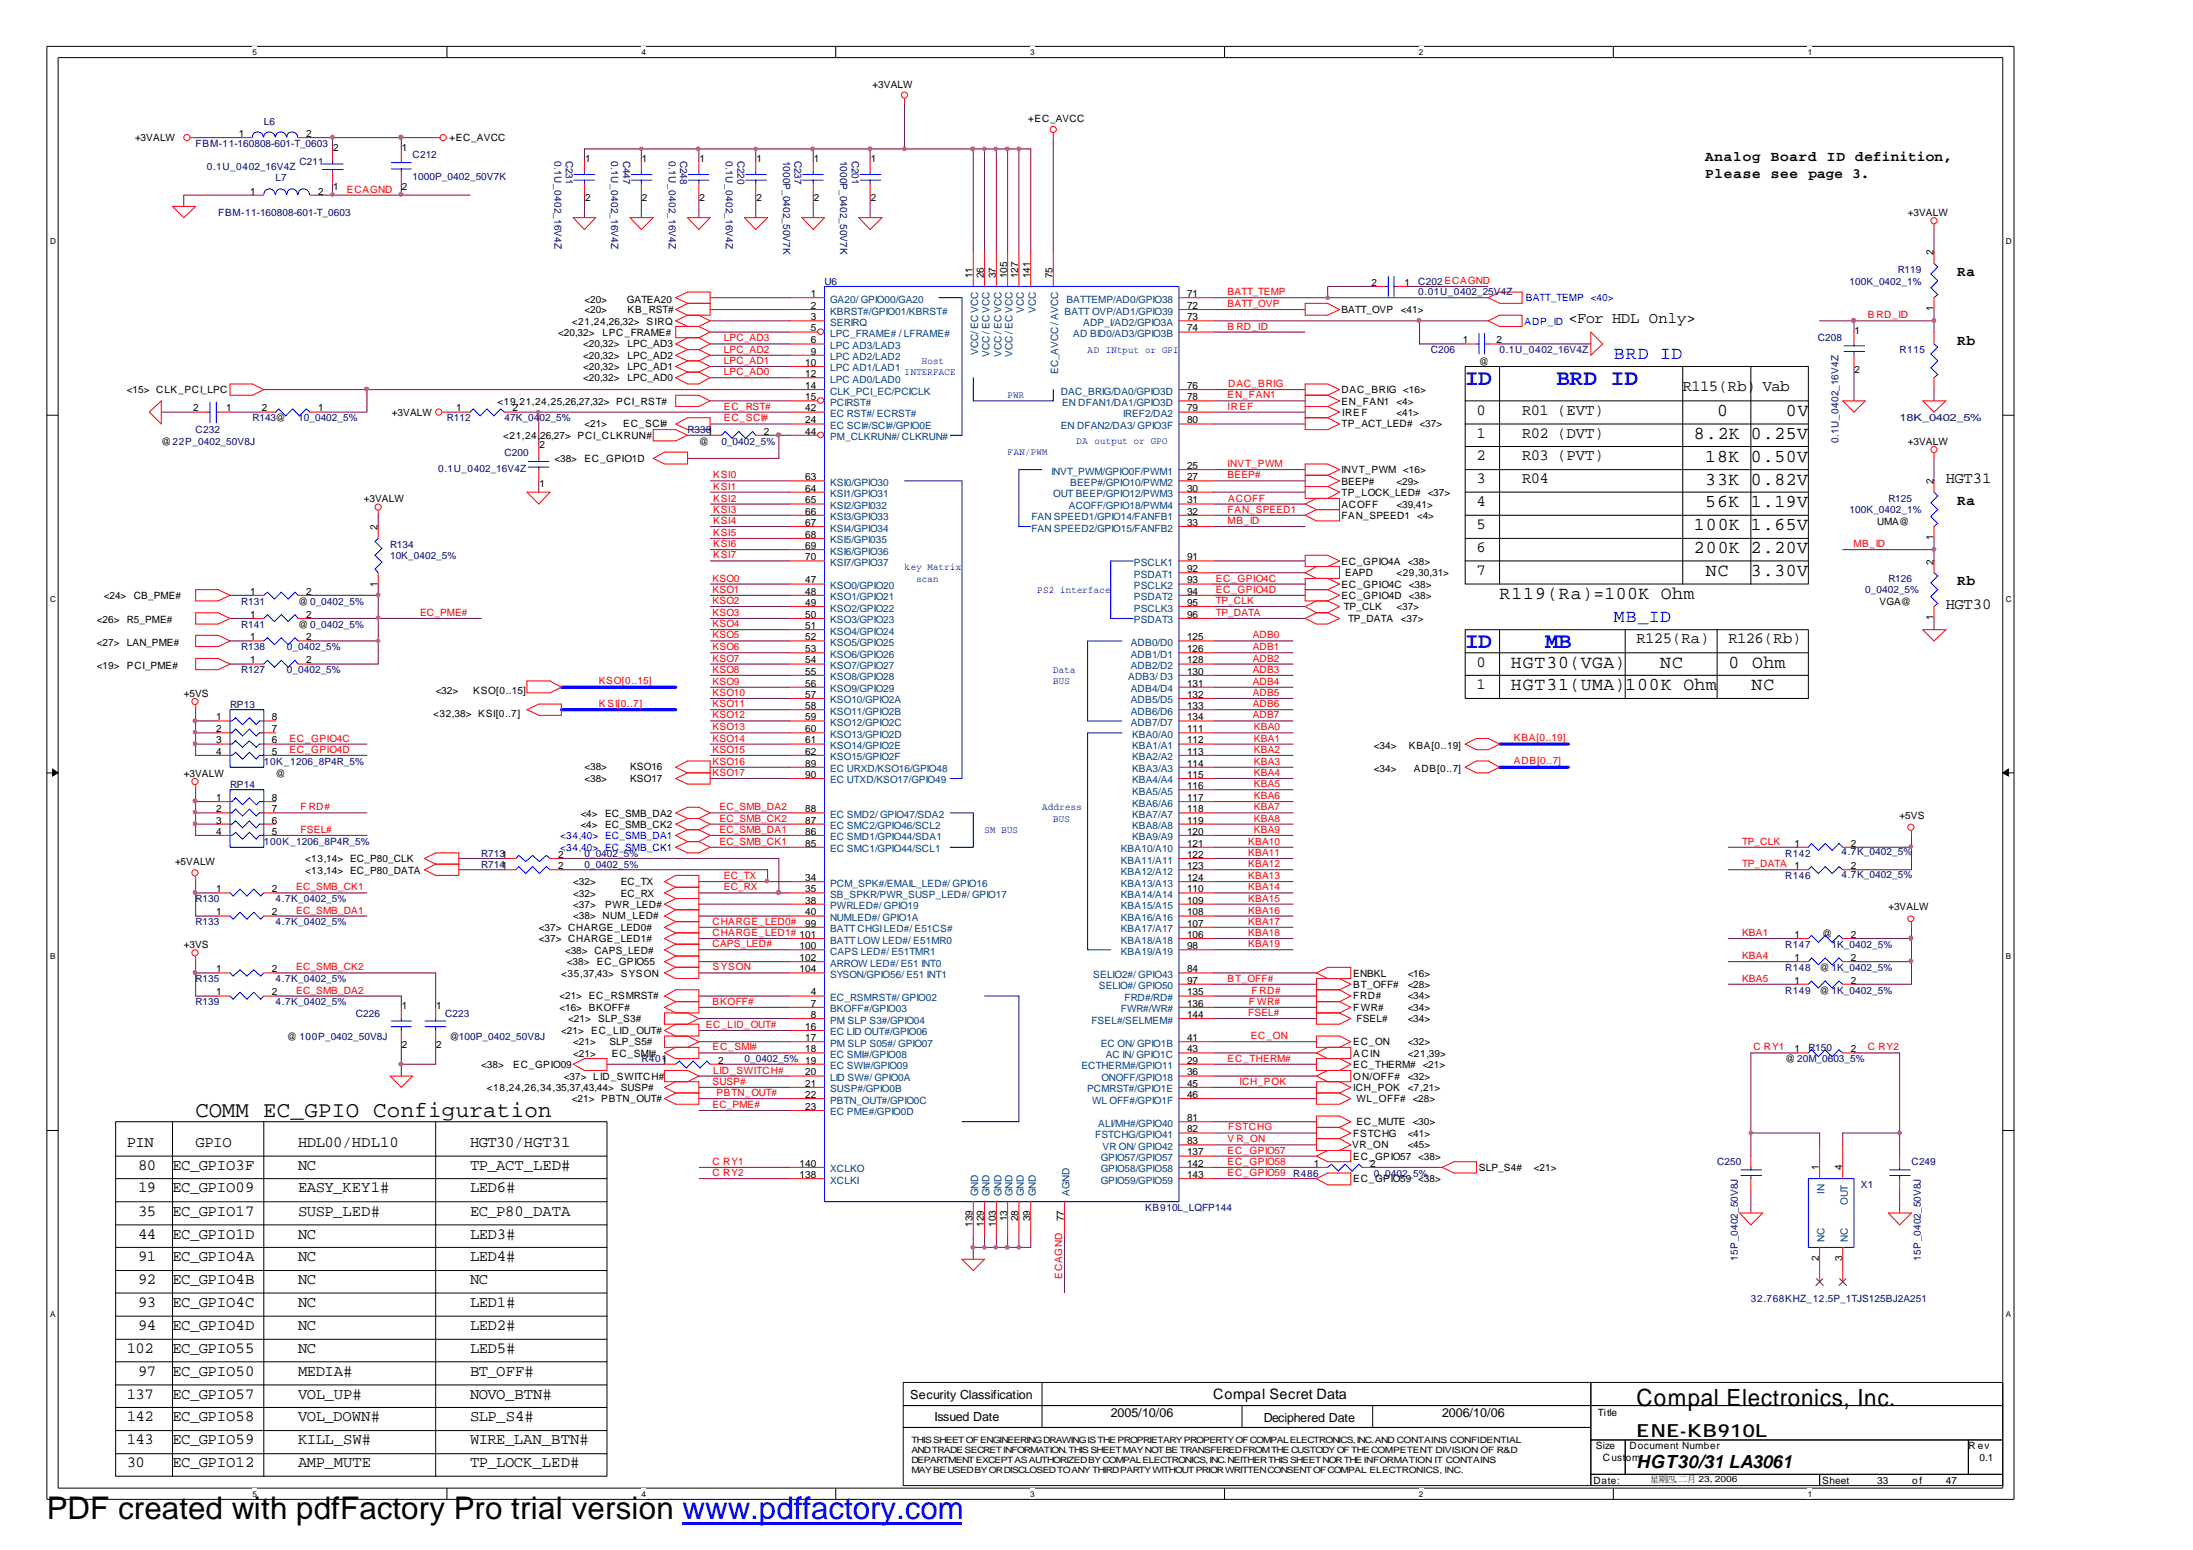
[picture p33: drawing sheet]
<svg xmlns="http://www.w3.org/2000/svg" width="297mm" height="210mm" viewBox="0 0 297 210" stroke-linecap="round" stroke-linejoin="round" font-family="sans-serif">
<defs><g id="words">
<text font-size="4.2" x="6.3" y="205.7">PDF created with pdfFactory Pro trial version www.pdffactory.com</text>
<text font-size="3.2" x="221.7" y="190.4">Compal Electronics, Inc.</text>
<g font-size="3" fill="#00f">
<text x="198.5" y="52.2">ID</text>
<text x="210.8" y="52.2">BRD ID</text>
<text x="198.5" y="87.8">ID</text>
<text x="209.3" y="87.8">MB</text>
</g>
<text font-size="3" x="26.5" y="151.2">COMM EC_GPIO Configuration</text>
<g font-size="2.5" fill="#00f">
<text x="218.6" y="48.6">BRD ID</text>
<text x="218.6" y="84.2">MB_ID</text>
</g>
<g font-size="2.5">
<text x="229.4" y="59.5">8.2K</text>
<text x="232.6" y="56.3">0</text>
<text x="237.2" y="59.5">0.25V</text>
<text x="241.9" y="56.3">0V</text>
<text x="231" y="62.5">18K</text>
<text x="231" y="65.6">33K</text>
<text x="237.2" y="62.5">0.50V</text>
<text x="237.2" y="65.6">0.82V</text>
<text x="229.4" y="71.8">100K</text>
<text x="231" y="68.7">56K</text>
<text x="237.2" y="68.7">1.19V</text>
<text x="237.2" y="71.8">1.65V</text>
<text x="229.4" y="74.9">200K</text>
<text x="231.1" y="78">NC</text>
<text x="237.2" y="74.9">2.20V</text>
<text x="237.2" y="78">3.30V</text>
<text x="203.1" y="81.1">R119(Ra)=100K Ohm</text>
<text x="204.6" y="90.4">HGT30(VGA)</text>
<text x="204.6" y="93.5">HGT31(UMA)</text>
<text x="220.1" y="93.5">100K Ohm</text>
<text x="224.9" y="90.4">NC</text>
<text x="234.1" y="90.4">0</text>
<text x="237.2" y="93.5">NC</text>
<text x="237.3" y="90.4">Ohm</text>
<text x="221.7" y="194.6">ENE-KB910L</text>
<text x="221.7" y="198.8">HGT30/31 LA3061</text>
</g>
<g font-size="2.1">
<text x="212.4" y="43.8">&lt;For HDL Only&gt;</text>
<text x="227.9" y="53">R115(Rb) Vab</text>
<text x="200" y="56.1">0</text>
<text x="200" y="59.3">1</text>
<text x="206.2" y="56.1">R01 (EVT)</text>
<text x="206.2" y="59.3">R02 (DVT)</text>
<text x="200" y="62.3">2</text>
<text x="200" y="65.5">3</text>
<text x="206.2" y="65.5">R04</text>
<text x="206.2" y="62.3">R03 (PVT)</text>
<text x="263.6" y="65.5">HGT31</text>
<text x="200" y="68.5">4</text>
<text x="200" y="71.6">5</text>
<text x="200" y="74.8">6</text>
<text x="200" y="77.8">7</text>
<text x="263.6" y="82.5">HGT30</text>
<text x="221.7" y="87.1">R125(Ra)</text>
<text x="234.1" y="87.1">R126(Rb)</text>
<text x="200" y="90.3">0</text>
<text x="200" y="93.3">1</text>
<text x="17.2" y="155.3">PIN</text>
<text x="26.5" y="155.3">GPIO</text>
<text x="40.4" y="155.3">HDL00/HDL10</text>
<text x="63.7" y="155.3">HGT30/HGT31</text>
<text x="18.7" y="158.4">80</text>
<text x="18.7" y="161.5">19</text>
<text x="23.4" y="158.4">EC_GPIO3F</text>
<text x="23.4" y="161.5">EC_GPIO09</text>
<text x="40.4" y="158.4">NC</text>
<text x="40.4" y="161.5">EASY_KEY1#</text>
<text x="63.7" y="158.4">TP_ACT_LED#</text>
<text x="63.7" y="161.5">LED6#</text>
<text x="18.7" y="164.6">35</text>
<text x="18.7" y="167.7">44</text>
<text x="23.4" y="167.7">EC_GPIO1D</text>
<text x="23.4" y="164.6">EC_GPIO17</text>
<text x="40.4" y="167.7">NC</text>
<text x="40.4" y="164.6">SUSP_LED#</text>
<text x="63.7" y="167.7">LED3#</text>
<text x="63.7" y="164.6">EC_P80_DATA</text>
<text x="18.7" y="170.8">91</text>
<text x="18.7" y="173.9">92</text>
<text x="23.4" y="173.9">EC_GPIO4B</text>
<text x="23.4" y="170.8">EC_GPIO4A</text>
<text x="40.4" y="170.8">NC</text>
<text x="40.4" y="173.9">NC</text>
<text x="63.7" y="170.8">LED4#</text>
<text x="63.7" y="173.9">NC</text>
<text x="18.7" y="177">93</text>
<text x="23.4" y="177">EC_GPIO4C</text>
<text x="40.4" y="177">NC</text>
<text x="63.7" y="177">LED1#</text>
<text x="17.2" y="183.2">102</text>
<text x="18.7" y="180.1">94</text>
<text x="23.4" y="183.2">EC_GPIO55</text>
<text x="23.4" y="180.1">EC_GPIO4D</text>
<text x="40.4" y="183.2">NC</text>
<text x="40.4" y="180.1">NC</text>
<text x="63.7" y="180.1">LED2#</text>
<text x="63.7" y="183.2">LED5#</text>
<text x="17.2" y="189.4">137</text>
<text x="18.7" y="186.3">97</text>
<text x="23.4" y="186.3">EC_GPIO50</text>
<text x="23.4" y="189.4">EC_GPIO57</text>
<text x="40.4" y="186.3">MEDIA#</text>
<text x="40.4" y="189.4">VOL_UP#</text>
<text x="63.7" y="186.3">BT_OFF#</text>
<text x="63.7" y="189.4">NOVO_BTN#</text>
<text x="17.2" y="192.5">142</text>
<text x="17.2" y="195.6">143</text>
<text x="23.4" y="192.5">EC_GPIO58</text>
<text x="23.4" y="195.6">EC_GPIO59</text>
<text x="40.4" y="192.5">VOL_DOWN#</text>
<text x="40.4" y="195.6">KILL_SW#</text>
<text x="63.7" y="192.5">SLP_S4#</text>
<text x="63.7" y="195.6">WIRE_LAN_BTN#</text>
<text x="17.2" y="198.7">30</text>
<text x="23.4" y="198.7">EC_GPIO12</text>
<text x="40.4" y="198.7">AMP_MUTE</text>
<text x="63.7" y="198.7">TP_LOCK_LED#</text>
</g>
<g font-size="1.9">
<text x="231" y="21.9">Analog</text>
<text x="239.9" y="21.9">Board</text>
<text x="247.5" y="21.9">ID</text>
<text x="251.3" y="21.9">definition,</text>
<text x="231" y="24.1">Please</text>
<text x="239.9" y="24.1">see</text>
<text x="244.9" y="24.1">page 3.</text>
<text x="265.1" y="37.4">Ra</text>
<text x="265.1" y="46.7">Rb</text>
<text x="265.1" y="68.3">Ra</text>
<text x="265.1" y="79.3">Rb</text>
<text x="164.3" y="189.5">Compal Secret Data</text>
</g>
<g font-size="1.7">
<text x="123.3" y="189.4">Security Classification</text>
<text x="150.5" y="192">2005/10/06</text>
<text x="195.3" y="192">2006/10/06</text>
<text x="126.6" y="192.4">Issued Date</text>
<text x="171.2" y="192.5">Deciphered Date</text>
</g>
<g font-size="1.4">
<text x="118.2" y="11.9">+3VALW</text>
<text x="139.3" y="16.5">+EC_AVCC</text>
<text x="18.3" y="19.1">+3VALW</text>
<text x="32.3" y="18.6">1</text>
<text x="41.5" y="18.6">2</text>
<text x="45.1" y="20.4">2</text>
<text x="54.4" y="20.4">1</text>
<text x="60.9" y="19.1">+EC_AVCC</text>
<text x="79.2" y="21.9">1</text>
<text x="87" y="21.9">1</text>
<text x="94.7" y="21.9">1</text>
<text x="102.4" y="21.9">1</text>
<text x="110.2" y="21.9">1</text>
<text x="117.9" y="21.9">1</text>
<text x="33.9" y="26.3">1</text>
<text x="43.1" y="26.3">2</text>
<text x="45.1" y="25.7">1</text>
<text x="54.4" y="25.7">2</text>
<text x="79.2" y="27.2">2</text>
<text x="87" y="27.2">2</text>
<text x="94.7" y="27.2">2</text>
<text x="102.4" y="27.2">2</text>
<text x="110.2" y="27.2">2</text>
<text x="117.9" y="27.2">2</text>
<text x="258.4" y="29.2">+3VALW</text>
<text x="261.9" y="34.6" transform="rotate(-90 261.9 34.6)">2</text>
<text x="79.2" y="41">&lt;20&gt;</text>
<text x="84.9" y="41">GATEA20</text>
<text x="109.8" y="41.8">2</text>
<text x="109.8" y="40.2">1</text>
<text x="131.7" y="37.7" transform="rotate(-90 131.7 37.7)">11</text>
<text x="133.3" y="37.7" transform="rotate(-90 133.3 37.7)">26</text>
<text x="134.9" y="37.7" transform="rotate(-90 134.9 37.7)">37</text>
<text x="136.4" y="37.7" transform="rotate(-90 136.4 37.7)">105</text>
<text x="137.9" y="37.7" transform="rotate(-90 137.9 37.7)">127</text>
<text x="139.5" y="37.7" transform="rotate(-90 139.5 37.7)">141</text>
<text x="142.6" y="37.7" transform="rotate(-90 142.6 37.7)">75</text>
<text x="160.8" y="40.2">71</text>
<text x="160.8" y="41.8">72</text>
<text x="185.8" y="38.7">2</text>
<text x="190.2" y="38.7">1</text>
<text x="75.6" y="45.5">&lt;20,32&gt;</text>
<text x="77.5" y="44">&lt;21,24,26,32&gt; SIRQ</text>
<text x="79" y="47">&lt;20,32&gt;</text>
<text x="79.2" y="42.3">&lt;20&gt;</text>
<text x="81.6" y="45.5">LPC_FRAME#</text>
<text x="85" y="47">LPC_AD3</text>
<text x="85" y="42.3">KB_RST#</text>
<text x="109.8" y="46.5">6</text>
<text x="109.8" y="44.9">5</text>
<text x="109.8" y="43.4">3</text>
<text x="160.8" y="44.9">74</text>
<text x="160.8" y="43.4">73</text>
<text x="181.7" y="42.3">BATT_OVP</text>
<text x="189.7" y="42.3">&lt;41&gt;</text>
<text x="198.1" y="46.5">1</text>
<text x="202.7" y="46.5">2</text>
<text x="251.2" y="45.2">1</text>
<text x="261.9" y="42.2" transform="rotate(-90 261.9 42.2)">1</text>
<text x="17.2" y="53.3">&lt;15&gt; CLK_PCI_LPC</text>
<text x="79" y="48.6">&lt;20,32&gt;</text>
<text x="79" y="50.1">&lt;20,32&gt;</text>
<text x="79" y="51.7">&lt;20,32&gt;</text>
<text x="85" y="48.6">LPC_AD2</text>
<text x="85" y="50.1">LPC_AD1</text>
<text x="85" y="51.7">LPC_AD0</text>
<text x="109.1" y="51.1">12</text>
<text x="109.1" y="49.5">10</text>
<text x="109.1" y="52.7">14</text>
<text x="109.8" y="48">9</text>
<text x="160.8" y="52.7">76</text>
<text x="181.7" y="53.3">DAC_BRIG &lt;16&gt;</text>
<text x="200.3" y="49.4">@</text>
<text x="251.2" y="50.5">2</text>
<text x="26.2" y="55.7">2</text>
<text x="30.6" y="55.7">1</text>
<text x="35.5" y="55.7">2</text>
<text x="43.1" y="55.7">1</text>
<text x="53.1" y="56.3">+3VALW</text>
<text x="61.8" y="55.7">1</text>
<text x="67.4" y="54.8">&lt;19,21,24,25,26,27,32&gt; PCI_RST#</text>
<text x="68.2" y="59.5">&lt;21,24,</text>
<text x="69.4" y="55.7">2</text>
<text x="73.2" y="59.5">26,27&gt; PCI_CLKRUN#</text>
<text x="79.2" y="57.8">&lt;21&gt;</text>
<text x="84.4" y="57.8">EC_SCI#</text>
<text x="103.5" y="58.9">2</text>
<text x="109.1" y="58.9">44</text>
<text x="109.1" y="55.7">42</text>
<text x="109.1" y="54.2">15</text>
<text x="109.1" y="57.3">24</text>
<text x="160.8" y="54.2">78</text>
<text x="160.8" y="55.7">79</text>
<text x="160.8" y="57.3">80</text>
<text x="181.7" y="54.8">EN_FAN1 &lt;4&gt;</text>
<text x="181.7" y="57.8">TP_ACT_LED# &lt;37&gt;</text>
<text x="181.8" y="56.3">IREF</text>
<text x="189.1" y="56.3">&lt;41&gt;</text>
<text x="21.8" y="60.2">@22P_0402_50V8J</text>
<text x="73.1" y="66">1</text>
<text x="73.1" y="60.7">2</text>
<text x="75.1" y="62.5">&lt;38&gt;</text>
<text x="79.2" y="62.5">EC_GPIO1D</text>
<text x="94.7" y="60.2">@</text>
<text x="109.1" y="65">63</text>
<text x="160.8" y="63.5">25</text>
<text x="160.8" y="65">27</text>
<text x="181.7" y="64.1">INVT_PWM &lt;16&gt;</text>
<text x="181.7" y="65.6">BEEP#</text>
<text x="189.1" y="65.6">&lt;29&gt;</text>
<text x="258.4" y="60.2">+3VALW</text>
<text x="261.9" y="65.5" transform="rotate(-90 261.9 65.5)">2</text>
<text x="49.3" y="67.9">+3VALW</text>
<text x="51.1" y="71.8" transform="rotate(-90 51.1 71.8)">2</text>
<text x="109.1" y="66.6">64</text>
<text x="109.1" y="68.2">65</text>
<text x="109.1" y="69.7">66</text>
<text x="109.1" y="71.2">67</text>
<text x="160.8" y="69.7">32</text>
<text x="160.8" y="71.2">33</text>
<text x="160.8" y="68.2">31</text>
<text x="160.8" y="66.6">30</text>
<text x="181.7" y="68.8">ACOFF</text>
<text x="181.7" y="70.3">FAN_SPEED1 &lt;4&gt;</text>
<text x="181.7" y="67.2">TP_LOCK_LED# &lt;37&gt;</text>
<text x="189.1" y="68.8">&lt;39,41&gt;</text>
<text x="254.3" y="71">UMA@</text>
<text x="109.1" y="72.8">68</text>
<text x="109.1" y="74.4">69</text>
<text x="109.1" y="75.9">70</text>
<text x="160.8" y="75.9">91</text>
<text x="160.8" y="77.5">92</text>
<text x="181.7" y="76.5">EC_GPIO4A</text>
<text x="182.2" y="78">EAPD</text>
<text x="189.1" y="78">&lt;29,30,31&gt;</text>
<text x="190.7" y="76.5">&lt;38&gt;</text>
<text x="261.9" y="76.5" transform="rotate(-90 261.9 76.5)">2</text>
<text x="261.9" y="73.2" transform="rotate(-90 261.9 73.2)">1</text>
<text x="14.1" y="81.1">&lt;24&gt;</text>
<text x="18.1" y="81.1">CB_PME#</text>
<text x="33.9" y="83.7">1</text>
<text x="33.9" y="80.5">1</text>
<text x="40.4" y="81.9">@ 0_0402_5%</text>
<text x="41.5" y="83.7">2</text>
<text x="41.5" y="80.5">2</text>
<text x="51.1" y="79.4" transform="rotate(-90 51.1 79.4)">1</text>
<text x="109.1" y="79">47</text>
<text x="109.1" y="80.5">48</text>
<text x="109.1" y="82.1">49</text>
<text x="109.1" y="83.7">50</text>
<text x="160.8" y="79">93</text>
<text x="160.8" y="80.5">94</text>
<text x="160.8" y="82.1">95</text>
<text x="160.8" y="83.7">96</text>
<text x="181.7" y="79.6">EC_GPIO4C</text>
<text x="181.7" y="81.1">EC_GPIO4D</text>
<text x="182" y="82.6">TP_CLK</text>
<text x="189.1" y="82.6">&lt;37&gt;</text>
<text x="190.8" y="79.6">&lt;38&gt;</text>
<text x="190.8" y="81.1">&lt;38&gt;</text>
<text x="254.6" y="81.9">VGA@</text>
<text x="13.1" y="84.3">&lt;26&gt;</text>
<text x="13.1" y="87.5">&lt;27&gt;</text>
<text x="17.2" y="84.3">R5_PME#</text>
<text x="17.2" y="87.5">LAN_PME#</text>
<text x="33.9" y="89.8">1</text>
<text x="33.9" y="86.7">1</text>
<text x="40.4" y="85">@ 0_0402_5%</text>
<text x="41.5" y="89.8">2</text>
<text x="41.5" y="86.7">2</text>
<text x="109.1" y="85.2">51</text>
<text x="109.1" y="86.7">52</text>
<text x="109.1" y="88.3">53</text>
<text x="109.1" y="89.8">54</text>
<text x="160.8" y="86.7">125</text>
<text x="160.8" y="88.3">126</text>
<text x="160.8" y="89.8">128</text>
<text x="182.6" y="84.3">TP_DATA</text>
<text x="189.7" y="84.3">&lt;37&gt;</text>
<text x="261.9" y="84" transform="rotate(-90 261.9 84)">1</text>
<text x="13.1" y="90.6">&lt;19&gt;</text>
<text x="17.2" y="90.6">PCI_PME#</text>
<text x="24.9" y="94.3">+5VS</text>
<text x="59" y="94">&lt;32&gt;</text>
<text x="64.1" y="94">KSO[0..15]</text>
<text x="109.1" y="91.4">55</text>
<text x="109.1" y="93">56</text>
<text x="109.1" y="94.5">57</text>
<text x="160.8" y="91.4">130</text>
<text x="160.8" y="93">131</text>
<text x="160.8" y="94.5">132</text>
<text x="29.3" y="97.6">1</text>
<text x="29.3" y="99.2">2</text>
<text x="29.3" y="100.7">3</text>
<text x="36.8" y="97.6">8</text>
<text x="36.8" y="99.2">7</text>
<text x="36.8" y="100.7">6</text>
<text x="58.7" y="97">&lt;32,38&gt; KSI[0..7]</text>
<text x="109.1" y="96">58</text>
<text x="109.1" y="97.6">59</text>
<text x="109.1" y="99.2">60</text>
<text x="109.1" y="100.7">61</text>
<text x="160.8" y="99.2">111</text>
<text x="160.8" y="100.7">112</text>
<text x="160.8" y="96">133</text>
<text x="160.8" y="97.6">134</text>
<text x="186.1" y="101.4">&lt;34&gt;</text>
<text x="190.8" y="101.4">KBA[0..19]</text>
<text x="24.9" y="105.2">+3VALW</text>
<text x="29.3" y="102.2">4</text>
<text x="36.8" y="102.2">5</text>
<text x="37.3" y="105.2">@</text>
<text x="79.2" y="104.3">&lt;38&gt;</text>
<text x="79.2" y="105.9">&lt;38&gt;</text>
<text x="85.3" y="104.3">KSO16</text>
<text x="85.3" y="105.9">KSO17</text>
<text x="109.1" y="102.2">62</text>
<text x="109.1" y="103.8">89</text>
<text x="109.1" y="105.3">90</text>
<text x="160.8" y="102.2">113</text>
<text x="160.8" y="103.8">114</text>
<text x="160.8" y="105.3">115</text>
<text x="160.8" y="106.9">116</text>
<text x="186.1" y="104.5">&lt;34&gt;</text>
<text x="191.5" y="104.5">ADB[0..7]</text>
<text x="29.3" y="108.5">1</text>
<text x="29.3" y="110">2</text>
<text x="29.3" y="111.5">3</text>
<text x="29.3" y="113">4</text>
<text x="36.8" y="108.5">8</text>
<text x="36.8" y="110">7</text>
<text x="36.8" y="111.5">6</text>
<text x="36.8" y="113">5</text>
<text x="78.7" y="112.1">&lt;4&gt;</text>
<text x="78.7" y="110.6">&lt;4&gt;</text>
<text x="82" y="112.1">EC_SMB_CK2</text>
<text x="82" y="110.6">EC_SMB_DA2</text>
<text x="109.1" y="111.5">87</text>
<text x="109.1" y="110">88</text>
<text x="109.1" y="113">86</text>
<text x="160.8" y="108.5">117</text>
<text x="160.8" y="110">118</text>
<text x="160.8" y="111.5">119</text>
<text x="160.8" y="113">120</text>
<text x="257.3" y="110.8">+5VS</text>
<text x="23.7" y="117.2">+5VALW</text>
<text x="41.3" y="116.8">&lt;13,14&gt; EC_P80_CLK</text>
<text x="41.3" y="118.3">&lt;13,14&gt; EC_P80_DATA</text>
<text x="75.6" y="117.7">2</text>
<text x="75.6" y="116.2">2</text>
<text x="77.6" y="119.8">&lt;32&gt;</text>
<text x="84.1" y="119.8">EC_TX</text>
<text x="109.1" y="114.7">85</text>
<text x="109.1" y="119.3">34</text>
<text x="160.8" y="119.3">124</text>
<text x="160.8" y="117.7">123</text>
<text x="160.8" y="116.2">122</text>
<text x="160.8" y="114.7">121</text>
<text x="243.1" y="117.7">1</text>
<text x="243.1" y="114.7">1</text>
<text x="250.7" y="117.7">2</text>
<text x="250.7" y="114.7">2</text>
<text x="29.3" y="120.8">1</text>
<text x="29.3" y="124">1</text>
<text x="36.8" y="120.8">2</text>
<text x="36.8" y="124">2</text>
<text x="77.6" y="123">&lt;37&gt;</text>
<text x="77.6" y="124.5">&lt;38&gt; NUM_LED#</text>
<text x="77.6" y="121.4">&lt;32&gt;</text>
<text x="82" y="123">PWR_LED#</text>
<text x="84.1" y="121.4">EC_RX</text>
<text x="109.1" y="125.5">99</text>
<text x="109.1" y="122.4">38</text>
<text x="109.1" y="120.8">35</text>
<text x="109.1" y="124">40</text>
<text x="160.8" y="120.8">110</text>
<text x="160.8" y="122.4">109</text>
<text x="160.8" y="124">108</text>
<text x="160.8" y="125.5">107</text>
<text x="255.8" y="123.3">+3VALW</text>
<text x="24.9" y="128.4">+3VS</text>
<text x="29.3" y="131.7">1</text>
<text x="36.8" y="131.7">2</text>
<text x="73" y="127.6">&lt;37&gt; CHARGE_LED1#</text>
<text x="73" y="126.1">&lt;37&gt; CHARGE_LED0#</text>
<text x="76.5" y="129.1">&lt;38&gt; CAPS_LED#</text>
<text x="76.8" y="130.7">&lt;38&gt;</text>
<text x="80.9" y="130.7">EC_GPIO55</text>
<text x="108.3" y="128.5">100</text>
<text x="108.3" y="130.1">102</text>
<text x="108.3" y="131.7">104</text>
<text x="160.8" y="127">106</text>
<text x="160.8" y="128.5">98</text>
<text x="160.8" y="131.7">84</text>
<text x="243.1" y="127">1</text>
<text x="243.1" y="130.1">1</text>
<text x="246.5" y="131.5">@ 1K_0402_5%</text>
<text x="246.8" y="126.8">@</text>
<text x="250.7" y="127">2</text>
<text x="250.7" y="130.1">2</text>
<text x="29.3" y="134.8">1</text>
<text x="36.8" y="134.8">2</text>
<text x="54.4" y="136.6">1</text>
<text x="59.1" y="136.6">1</text>
<text x="75.8" y="136.9">&lt;16&gt; BKOFF#</text>
<text x="75.8" y="135.3">&lt;21&gt; EC_RSMRST#</text>
<text x="76" y="132.3">&lt;35,37,43&gt; SYSON</text>
<text x="109.8" y="137.9">8</text>
<text x="109.8" y="136.3">7</text>
<text x="109.8" y="134.8">4</text>
<text x="160.8" y="137.9">144</text>
<text x="160.8" y="134.8">135</text>
<text x="160.8" y="136.3">136</text>
<text x="160.8" y="133.2">97</text>
<text x="183.3" y="136.9">FWR#</text>
<text x="183.3" y="135.3">FRD#</text>
<text x="183.3" y="133.8">BT_OFF#</text>
<text x="183.3" y="132.3">ENBKL</text>
<text x="190.7" y="136.9">&lt;34&gt;</text>
<text x="190.7" y="135.3">&lt;34&gt;</text>
<text x="190.7" y="133.8">&lt;28&gt;</text>
<text x="190.7" y="132.3">&lt;16&gt;</text>
<text x="243.1" y="133.2">1</text>
<text x="246.5" y="134.5">@ 1K_0402_5%</text>
<text x="250.7" y="133.2">2</text>
<text x="38.9" y="140.8">@ 100P_0402_50V8J</text>
<text x="54.4" y="141.9">2</text>
<text x="59.1" y="141.9">2</text>
<text x="60.9" y="140.8">@100P_0402_50V8J</text>
<text x="76" y="140">&lt;21&gt;</text>
<text x="77" y="138.4">&lt;21&gt;</text>
<text x="77.6" y="143.1">&lt;21&gt;</text>
<text x="77.6" y="141.6">&lt;21&gt;</text>
<text x="80.1" y="140">EC_LID_OUT#</text>
<text x="81" y="138.4">SLP_S3#</text>
<text x="82.5" y="141.6">SLP_S5#</text>
<text x="82.9" y="143.1">EC_SMI#</text>
<text x="109.1" y="141">17</text>
<text x="109.1" y="139.5">16</text>
<text x="109.1" y="142.5">18</text>
<text x="160.8" y="142.5">43</text>
<text x="160.8" y="141">41</text>
<text x="183.3" y="141.6">EC_ON</text>
<text x="183.3" y="143.1">ACIN</text>
<text x="183.7" y="138.4">FSEL#</text>
<text x="190.7" y="138.4">&lt;34&gt;</text>
<text x="190.7" y="141.6">&lt;32&gt;</text>
<text x="190.7" y="143.1">&lt;21,39&gt;</text>
<text x="241.8" y="143.9">@ 20M_0603_5%</text>
<text x="243.1" y="142.5">1</text>
<text x="250.7" y="142.5">2</text>
<text x="65.2" y="144.6">&lt;38&gt;</text>
<text x="66" y="147.8">&lt;18,24,26,34,35,37,43,44&gt; SUSP#</text>
<text x="69.5" y="144.6">EC_GPIO09</text>
<text x="76.4" y="146.2">&lt;37&gt; LID_SWITCH#</text>
<text x="77.5" y="149.3">&lt;21&gt; PBTN_OUT#</text>
<text x="89.7" y="144">1</text>
<text x="97.3" y="144">2</text>
<text x="109.1" y="145.6">20</text>
<text x="109.1" y="147.2">21</text>
<text x="109.1" y="148.7">22</text>
<text x="160.8" y="147.2">45</text>
<text x="160.8" y="148.7">46</text>
<text x="160.8" y="145.6">36</text>
<text x="160.8" y="144">29</text>
<text x="183.3" y="144.6">EC_THERM# &lt;21&gt;</text>
<text x="183.3" y="146.2">ON/OFF#</text>
<text x="183.3" y="147.8">ICH_POK</text>
<text x="183.7" y="149.3">WL_OFF# &lt;28&gt;</text>
<text x="190.7" y="146.2">&lt;32&gt;</text>
<text x="190.7" y="147.8">&lt;7,21&gt;</text>
<text x="109.1" y="150.3">23</text>
<text x="160.8" y="155">83</text>
<text x="160.8" y="151.8">81</text>
<text x="160.8" y="153.3">82</text>
<text x="183.1" y="155.5">VR_ON</text>
<text x="183.3" y="153.9">FSTCHG</text>
<text x="183.7" y="152.4">EC_MUTE</text>
<text x="190.7" y="155.5">&lt;45&gt;</text>
<text x="190.7" y="153.9">&lt;41&gt;</text>
<text x="191.3" y="152.4">&lt;30&gt;</text>
<text x="108.3" y="158">140</text>
<text x="108.3" y="159.5">138</text>
<text x="160.8" y="156.5">137</text>
<text x="160.8" y="158">142</text>
<text x="160.8" y="159.5">143</text>
<text x="178" y="158">1</text>
<text x="183.3" y="160.1">EC_GPIO59 &lt;38&gt;</text>
<text x="183.3" y="157.1">EC_GPIO57 &lt;38&gt;</text>
<text x="185.6" y="158">2</text>
<text x="200.3" y="158.6">SLP_S4#</text>
<text x="207.8" y="158.6">&lt;21&gt;</text>
<text x="246.4" y="158.5" transform="rotate(-90 246.4 158.5)">1</text>
<text x="249.5" y="158.5" transform="rotate(-90 249.5 158.5)">4</text>
<text x="131.7" y="166.1" transform="rotate(-90 131.7 166.1)">139</text>
<text x="133.3" y="166.1" transform="rotate(-90 133.3 166.1)">129</text>
<text x="134.9" y="166.1" transform="rotate(-90 134.9 166.1)">103</text>
<text x="136.4" y="165.4" transform="rotate(-90 136.4 165.4)">13</text>
<text x="137.9" y="165.4" transform="rotate(-90 137.9 165.4)">28</text>
<text x="139.5" y="165.4" transform="rotate(-90 139.5 165.4)">39</text>
<text x="144.1" y="165.4" transform="rotate(-90 144.1 165.4)">77</text>
<text x="246.4" y="170.8" transform="rotate(-90 246.4 170.8)">2</text>
<text x="249.5" y="170.8" transform="rotate(-90 249.5 170.8)">3</text>
<text x="216.4" y="191.8">Title</text>
<text x="216.2" y="196.3">Size</text>
<text x="217.1" y="197.8">Cust</text>
<text x="220.2" y="197.8">om</text>
<text x="220.7" y="196.3">Document Number</text>
<text x="266.6" y="196.3">R ev</text>
<text x="268.1" y="197.8">0.1</text>
<text x="215.8" y="200.9">Date:</text>
<text x="246.8" y="200.9">Sheet</text>
<text x="254.3" y="200.9">33</text>
<text x="259" y="200.9">o f</text>
<text x="263.6" y="200.9">47</text>
</g>
<g font-size="1.4" fill="#000080">
<text x="35.7" y="16.9">L6</text>
<text x="26.5" y="19.9">FBM-11-160808-601-T_0603</text>
<text x="28" y="23">0.1U_0402_16V4Z</text>
<text x="40.6" y="22.3">C211</text>
<text x="55.9" y="21.4">C212</text>
<text x="75.1" y="21.8" transform="rotate(90 75.1 21.8)">0.1U_0402_16V4Z</text>
<text x="76.6" y="21.8" transform="rotate(90 76.6 21.8)">C231</text>
<text x="82.8" y="21.8" transform="rotate(90 82.8 21.8)">0.1U_0402_16V4Z</text>
<text x="84.4" y="21.8" transform="rotate(90 84.4 21.8)">C447</text>
<text x="90.6" y="21.8" transform="rotate(90 90.6 21.8)">0.1U_0402_16V4Z</text>
<text x="92.1" y="21.8" transform="rotate(90 92.1 21.8)">C248</text>
<text x="98.3" y="21.8" transform="rotate(90 98.3 21.8)">0.1U_0402_16V4Z</text>
<text x="99.9" y="21.8" transform="rotate(90 99.9 21.8)">C220</text>
<text x="106.1" y="21.8" transform="rotate(90 106.1 21.8)">1000P_0402_50V7K</text>
<text x="107.6" y="21.8" transform="rotate(90 107.6 21.8)">C237</text>
<text x="113.8" y="21.8" transform="rotate(90 113.8 21.8)">1000P_0402_50V7K</text>
<text x="115.4" y="21.8" transform="rotate(90 115.4 21.8)">C201</text>
<text x="29.5" y="29.2">FBM-11-160808-601-T_0603</text>
<text x="37.3" y="24.6">L7</text>
<text x="55.9" y="24.4">1000P_0402_50V7K</text>
<text x="111.7" y="38.5">U6</text>
<text x="192.1" y="38.5">C202 ECAGND</text>
<text x="192.1" y="39.9">0.01U_0402_25V4Z</text>
<text x="250.5" y="38.5">100K_0402_1%</text>
<text x="257" y="36.9">R119</text>
<text x="193.8" y="47.9">C206</text>
<text x="203.1" y="47.9">0.1U_0402_16V4Z</text>
<text x="246.2" y="46.2">C208</text>
<text x="257.3" y="47.9">R115</text>
<text x="26.5" y="58.7">C232</text>
<text x="34.2" y="57.1">R143@</text>
<text x="40.4" y="57.1">10_0402_5%</text>
<text x="60.5" y="57.1">R112</text>
<text x="68.3" y="57.1">47K_0402_5%</text>
<text x="93.1" y="58.7">R3361</text>
<text x="257.3" y="57.1">18K_0402_5%</text>
<text x="59.4" y="63.9">0.1U_0402_16V4Z</text>
<text x="68.3" y="61.7">C200</text>
<text x="97.7" y="60.2">0_0402_5%</text>
<text x="249" y="60" transform="rotate(-90 249 60)">0.1U_0402_16V4Z</text>
<text x="250.5" y="69.5">100K_0402_1%</text>
<text x="255.8" y="67.9">R125</text>
<text x="52.8" y="74.2">R134</text>
<text x="52.8" y="75.7">10K_0402_5%</text>
<text x="32.7" y="81.9">R131</text>
<text x="252.6" y="80.4">0_0402_5%</text>
<text x="255.8" y="78.8">R126</text>
<text x="32.7" y="85">R141</text>
<text x="32.7" y="88.1">R138</text>
<text x="38.9" y="88.1">0_0402_5%</text>
<text x="31.2" y="95.9">RP13</text>
<text x="32.7" y="91.2">R127</text>
<text x="38.9" y="91.2">0_0402_5%</text>
<text x="31.2" y="106.7">RP14</text>
<text x="35.7" y="103.6">10K_1206_8P4R_5%</text>
<text x="35.7" y="114.4">100K_1206_8P4R_5%</text>
<text x="65.2" y="117.5">R7141</text>
<text x="65.2" y="116">R7131</text>
<text x="79.2" y="117.5">0_0402_5%</text>
<text x="79.2" y="116">0_0402_5%</text>
<text x="241.8" y="119.1">R146</text>
<text x="241.8" y="116">R142</text>
<text x="249.4" y="118.9">4.7K_0402_5%</text>
<text x="249.4" y="115.8">4.7K_0402_5%</text>
<text x="26.5" y="122.2">R130</text>
<text x="26.5" y="125.3">R133</text>
<text x="37.3" y="122.2">4.7K_0402_5%</text>
<text x="37.3" y="125.3">4.7K_0402_5%</text>
<text x="241.8" y="128.4">R147</text>
<text x="241.8" y="131.5">R148</text>
<text x="248.1" y="128.4">1K_0402_5%</text>
<text x="26.5" y="133">R135</text>
<text x="26.5" y="136.2">R139</text>
<text x="37.3" y="133">4.7K_0402_5%</text>
<text x="37.3" y="136.2">4.7K_0402_5%</text>
<text x="48.2" y="137.7">C226</text>
<text x="60.3" y="137.7">C223</text>
<text x="241.8" y="134.5">R149</text>
<text x="86.9" y="143.9">R401</text>
<text x="100.8" y="143.9">0_0402_5% 19</text>
<text x="244.9" y="142.3">R150</text>
<text x="175.2" y="159.4">R486</text>
<text x="186.1" y="159.4">0_0402_5%</text>
<text x="232.6" y="157.8">C250</text>
<text x="252.1" y="160.9">X1</text>
<text x="258.9" y="157.8">C249</text>
<text x="155.1" y="164">KB910L_LQFP144</text>
<text x="235.4" y="170.8" transform="rotate(-90 235.4 170.8)">15P_0402_50V8J</text>
<text x="260.2" y="170.8" transform="rotate(-90 260.2 170.8)">15P_0402_50V8J</text>
<text x="237.2" y="176.4">32.768KHZ_12.5P_1TJS125BJ2A251</text>
</g>
<g font-size="1.4" fill="#f00">
<text x="47" y="26.1">ECAGND</text>
<text x="166.3" y="41.6">BATT_OVP</text>
<text x="166.3" y="40">BATT_TEMP</text>
<text x="98" y="47.8">LPC_AD2</text>
<text x="98" y="46.2">LPC_AD3</text>
<text x="166.3" y="44.6">B RD_ID</text>
<text x="253" y="43.1">B RD_ID</text>
<text x="98" y="49.3">LPC_AD1</text>
<text x="98" y="50.8">LPC_AD0</text>
<text x="166.3" y="53.9">EN_FAN1</text>
<text x="166.4" y="52.4">DAC_BRIG</text>
<text x="98" y="57.1">EC_SCI#</text>
<text x="98" y="55.5">EC_RST#</text>
<text x="166.3" y="55.5">IREF</text>
<text x="96.6" y="64.8">KSI0</text>
<text x="166.3" y="63.3">INVT_PWM</text>
<text x="166.3" y="64.8">BEEP#</text>
<text x="96.6" y="66.3">KSI1</text>
<text x="96.6" y="67.9">KSI2</text>
<text x="96.6" y="69.4">KSI3</text>
<text x="96.6" y="71">KSI4</text>
<text x="166.3" y="69.4">FAN_SPEED1</text>
<text x="166.3" y="71">MB_ID</text>
<text x="166.4" y="67.9">ACOFF</text>
<text x="96.6" y="72.6">KSI5</text>
<text x="96.6" y="74.1">KSI6</text>
<text x="96.6" y="75.6">KSI7</text>
<text x="251" y="74.1">MB_ID</text>
<text x="56.9" y="83.4">EC_PME#</text>
<text x="96.5" y="78.8">KSO0</text>
<text x="96.5" y="80.3">KSO1</text>
<text x="96.5" y="81.8">KSO2</text>
<text x="96.5" y="83.4">KSO3</text>
<text x="164.7" y="83.4">TP_DATA</text>
<text x="164.7" y="81.8">TP_CLK</text>
<text x="164.7" y="78.8">EC_GPIO4C</text>
<text x="164.7" y="80.3">EC_GPIO4D</text>
<text x="96.5" y="84.9">KSO4</text>
<text x="96.5" y="86.5">KSO5</text>
<text x="96.5" y="88.1">KSO6</text>
<text x="96.5" y="89.6">KSO7</text>
<text x="169.7" y="89.6">ADB2</text>
<text x="169.7" y="86.5">ADB0</text>
<text x="169.7" y="88.1">ADB1</text>
<text x="81.1" y="95.7">K SI[0..7]</text>
<text x="81.1" y="92.6">KSO[0..15]</text>
<text x="96.5" y="91.1">KSO8</text>
<text x="96.5" y="92.7">KSO9</text>
<text x="96.5" y="94.2">KSO10</text>
<text x="96.5" y="95.8">KSO11</text>
<text x="169.7" y="91.1">ADB3</text>
<text x="169.7" y="92.7">ADB4</text>
<text x="169.7" y="95.8">ADB6</text>
<text x="169.7" y="94.2">ADB5</text>
<text x="39.2" y="100.4">EC_GPIO4C</text>
<text x="39.2" y="102">EC_GPIO4D</text>
<text x="96.5" y="97.3">KSO12</text>
<text x="96.5" y="98.9">KSO13</text>
<text x="96.5" y="100.4">KSO14</text>
<text x="96.5" y="102">KSO15</text>
<text x="169.7" y="97.3">ADB7</text>
<text x="169.8" y="102">KBA2</text>
<text x="169.8" y="98.9">KBA0</text>
<text x="169.8" y="100.4">KBA1</text>
<text x="205.1" y="100.3">KBA[0..19]</text>
<text x="96.5" y="103.6">KSO16</text>
<text x="96.5" y="105.1">KSO17</text>
<text x="169.8" y="106.6">KBA5</text>
<text x="169.8" y="103.6">KBA3</text>
<text x="169.8" y="105.1">KBA4</text>
<text x="205.1" y="103.5">ADB[0..7]</text>
<text x="40.7" y="112.8">FSEL#</text>
<text x="40.7" y="109.7">F RD#</text>
<text x="97.5" y="109.7">EC_SMB_DA2</text>
<text x="97.5" y="112.8">EC_SMB_DA1</text>
<text x="97.5" y="111.3">EC_SMB_CK2</text>
<text x="169.8" y="112.8">KBA9</text>
<text x="169.8" y="109.7">KBA7</text>
<text x="169.8" y="108.2">KBA6</text>
<text x="169.8" y="111.3">KBA8</text>
<text x="97.5" y="114.4">EC_SMB_CK1</text>
<text x="98" y="119.1">EC_TX</text>
<text x="169.1" y="115.9">KBA11</text>
<text x="169.1" y="119.1">KBA13</text>
<text x="169.1" y="117.4">KBA12</text>
<text x="169.1" y="114.4">KBA10</text>
<text x="236" y="114.4">TP_CLK</text>
<text x="236" y="117.4">TP_DATA</text>
<text x="40.1" y="123.7">EC_SMB_DA1</text>
<text x="40.1" y="120.6">EC_SMB_CK1</text>
<text x="96.5" y="125.2">CHARGE_LED0#</text>
<text x="98" y="120.6">EC_RX</text>
<text x="169.1" y="120.6">KBA14</text>
<text x="169.1" y="122.1">KBA15</text>
<text x="169.1" y="125.2">KBA17</text>
<text x="169.1" y="123.7">KBA16</text>
<text x="40.1" y="131.4">EC_SMB_CK2</text>
<text x="96.5" y="131.4">SYSON</text>
<text x="96.5" y="128.3">CAPS_LED#</text>
<text x="96.5" y="126.8">CHARGE_LED1# 101</text>
<text x="169.1" y="126.8">KBA18</text>
<text x="169.1" y="128.3">KBA19</text>
<text x="236" y="126.8">KBA1</text>
<text x="236" y="129.9">KBA4</text>
<text x="40.1" y="134.5">EC_SMB_DA2</text>
<text x="96.5" y="136.1">BKOFF#</text>
<text x="166.3" y="132.9">BT_OFF#</text>
<text x="169.1" y="137.6">FSEL#</text>
<text x="169.2" y="136.1">F WR#</text>
<text x="169.5" y="134.5">F RD#</text>
<text x="236" y="132.9">KBA5</text>
<text x="95.6" y="139.2">EC_LID_OUT#</text>
<text x="96.5" y="142.3">EC_SMI#</text>
<text x="166.3" y="143.8">EC_THERM#</text>
<text x="169.4" y="140.7">EC_ON</text>
<text x="237.5" y="142.3">C RY1</text>
<text x="253" y="142.3">C RY2</text>
<text x="96.5" y="146.9">SUSP#</text>
<text x="96.6" y="145.4">LID_SWITCH#</text>
<text x="97" y="148.4">PBTN_OUT#</text>
<text x="167.9" y="146.9">ICH_POK</text>
<text x="96.5" y="150">EC_PME#</text>
<text x="166.3" y="154.7">V R_ON</text>
<text x="166.4" y="153.1">FSTCHG</text>
<text x="96.5" y="159.3">C RY2</text>
<text x="96.5" y="157.7">C RY1</text>
<text x="166.3" y="159.3">EC_GPIO59</text>
<text x="166.3" y="156.2">EC_GPIO57</text>
<text x="166.3" y="157.7">EC_GPIO58</text>
<text x="143.8" y="173.2" transform="rotate(-90 143.8 173.2)">E CAGND</text>
</g>
<g font-size="1.4" fill="#004080">
<text x="112.4" y="41">GA20/ GPIO00/GA20</text>
<text x="144.4" y="41">BATTEMP/AD0/GPIO38</text>
<text x="112.4" y="47.3">LPC AD3/LAD3</text>
<text x="112.4" y="45.6">LPC_FRAME# / LFRAME#</text>
<text x="112.4" y="44.1">SERIRQ</text>
<text x="112.4" y="42.6">KBRST#/GPIO01/KBRST#</text>
<text x="138.7" y="42.3" transform="rotate(-90 138.7 42.3)">VCC</text>
<text x="140.3" y="42.3" transform="rotate(-90 140.3 42.3)">VCC</text>
<text x="144.2" y="42.6">BATT OVP/AD1/GPIO39</text>
<text x="145.4" y="45.6">AD BID0/AD3/GPIO3B</text>
<text x="146.7" y="44.1">ADP_I/AD2/GPIO3A</text>
<text x="112.4" y="51.8">LPC AD0/LAD0</text>
<text x="112.4" y="50.3">LPC AD1/LAD1</text>
<text x="112.4" y="48.8">LPC AD2/LAD2</text>
<text x="112.4" y="53.4">CLK_PCI_EC/PCICLK</text>
<text x="132.5" y="48" transform="rotate(-90 132.5 48)">VCC/ EC VCC</text>
<text x="134" y="48.4" transform="rotate(-90 134 48.4)">VCC / EC VCC</text>
<text x="135.6" y="48.4" transform="rotate(-90 135.6 48.4)">VCC / EC VCC</text>
<text x="137.2" y="48.4" transform="rotate(-90 137.2 48.4)">VCC / EC VCC</text>
<text x="143.3" y="50.6" transform="rotate(-90 143.3 50.6)">EC_AVCC / AVCC</text>
<text x="143.7" y="53.4">DAC_BRIG/DA0/GPIO3D</text>
<text x="112.4" y="59.6">PM_CLKRUN#/ CLKRUN#</text>
<text x="112.4" y="56.5">EC RST#/ ECRST#</text>
<text x="112.4" y="55">PCIRST#</text>
<text x="112.4" y="58.1">EC SCI#/SCI#/GPIO0E</text>
<text x="143.7" y="58.1">EN DFAN2/DA3/ GPIO3F</text>
<text x="143.8" y="55">EN DFAN1/DA1/GPIO3D</text>
<text x="152.1" y="56.5">IREF2/DA2</text>
<text x="112.4" y="65.8">KSI0/GPIO30</text>
<text x="142.4" y="64.3">INVT_PWM/GPIO0F/PWM1</text>
<text x="144.9" y="65.8">BEEP#/GPIO10/PWM2</text>
<text x="112.4" y="67.3">KSI1/GPIO31</text>
<text x="112.4" y="68.9">KSI2/GPI032</text>
<text x="112.4" y="70.5">KSI3/GPIO33</text>
<text x="112.4" y="72">KSI4/GPIO34</text>
<text x="139.7" y="70.5">FAN SPEED1/GPIO14/FANFB1</text>
<text x="139.7" y="72">FAN SPEED2/GPIO15/FANFB2</text>
<text x="142.7" y="67.3">OUT BEEP/GPIO12/PWM3</text>
<text x="144.8" y="68.9">ACOFF/GPIO18/PWM4</text>
<text x="112.4" y="73.6">KSI5/GPI035</text>
<text x="112.4" y="75.1">KSI6/GPIO36</text>
<text x="112.4" y="76.6">KSI7/GPIO37</text>
<text x="153.6" y="76.6">PSCLK1</text>
<text x="112.4" y="79.8">KSO0/GPIO20</text>
<text x="112.4" y="81.3">KSO1/GPIO21</text>
<text x="112.4" y="82.8">KSO2/GPIO22</text>
<text x="153.6" y="78.2">PSDAT1</text>
<text x="153.6" y="79.8">PSCLK2</text>
<text x="153.6" y="81.3">PSDAT2</text>
<text x="153.6" y="82.8">PSCLK3</text>
<text x="112.4" y="84.4">KSO3/GPIO23</text>
<text x="112.4" y="86">KSO4/GPIO24</text>
<text x="112.4" y="87.5">KSO5/GPIO25</text>
<text x="112.4" y="89.1">KSO6/GPIO26</text>
<text x="153.2" y="87.5">ADB0/D0</text>
<text x="153.2" y="89.1">ADB1/D1</text>
<text x="153.6" y="84.4">PSDAT3</text>
<text x="112.4" y="90.6">KSO7/GPIO27</text>
<text x="112.4" y="92.1">KSO8/GPIO28</text>
<text x="112.4" y="93.7">KSO9/GPIO29</text>
<text x="112.4" y="95.3">KSO10/GPIO2A</text>
<text x="152.8" y="92.1">ADB3/ D3</text>
<text x="153.2" y="90.6">ADB2/D2</text>
<text x="153.2" y="93.7">ADB4/D4</text>
<text x="153.2" y="95.3">ADB5/D5</text>
<text x="112.4" y="96.8">KSO11/GPIO2B</text>
<text x="112.4" y="98.3">KSO12/GPIO2C</text>
<text x="112.4" y="99.9">KSO13/GPIO2D</text>
<text x="112.4" y="101.4">KSO14/GPIO2E</text>
<text x="153.2" y="96.8">ADB6/D6</text>
<text x="153.2" y="98.3">ADB7/D7</text>
<text x="153.3" y="99.9">KBA0/A0</text>
<text x="153.3" y="101.4">KBA1/A1</text>
<text x="112.4" y="103">KSO15/GPIO2F</text>
<text x="112.4" y="104.6">EC URXD/KSO16/GPIO48</text>
<text x="112.4" y="106.1">EC UTXD/KSO17/GPIO49</text>
<text x="153.3" y="103">KBA2/A2</text>
<text x="153.3" y="104.6">KBA3/A3</text>
<text x="153.3" y="106.1">KBA4/A4</text>
<text x="153.3" y="107.6">KBA5/A5</text>
<text x="112.4" y="112.3">EC SMC2/GPIO46/SCL2</text>
<text x="112.4" y="110.8">EC SMD2/ GPIO47/SDA2</text>
<text x="112.4" y="113.8">EC SMD1/GPIO44/SDA1</text>
<text x="153.3" y="109.2">KBA6/A6</text>
<text x="153.3" y="110.8">KBA7/A7</text>
<text x="153.3" y="112.3">KBA8/A8</text>
<text x="153.3" y="113.8">KBA9/A9</text>
<text x="112.4" y="115.4">EC SMC1/GPIO44/SCL1</text>
<text x="151.8" y="118.5">KBA12/A12</text>
<text x="151.8" y="116.9">KBA11/A11</text>
<text x="151.8" y="115.4">KBA10/A10</text>
<text x="112.4" y="123.1">PWRLED#/ GPIO19</text>
<text x="112.4" y="120.1">PCM_SPK#/EMAIL_LED#/ GPIO16</text>
<text x="112.4" y="121.6">SB_SPKR/PWR_SUSP_LED#/ GPIO17</text>
<text x="112.4" y="124.7">NUMLED#/ GPIO1A</text>
<text x="151.8" y="120.1">KBA13/A13</text>
<text x="151.8" y="121.6">KBA14/A14</text>
<text x="151.8" y="123.1">KBA15/A15</text>
<text x="151.8" y="124.7">KBA16/A16</text>
<text x="112.4" y="127.8">BATT LOW LED#/ E51MR0</text>
<text x="112.4" y="126.3">BATT CHGILED#/ E51CS#</text>
<text x="112.4" y="129.3">CAPS LED#/ E51TMR1</text>
<text x="112.4" y="130.9">ARROW LED#/ E51 INT0</text>
<text x="151.8" y="126.3">KBA17/A17</text>
<text x="151.8" y="127.8">KBA18/A18</text>
<text x="151.8" y="129.3">KBA19/A19</text>
<text x="112.4" y="137.1">BKOFF#/GPIO03</text>
<text x="112.4" y="135.6">EC_RSMRST#/ GPIO02</text>
<text x="112.4" y="132.4">SYSON/GPIO56/ E51 INT1</text>
<text x="148.1" y="132.4">SELIO2#/ GPIO43</text>
<text x="148.8" y="134">SELIO#/ GPIO50</text>
<text x="151.8" y="137.1">FWR#/WR#</text>
<text x="152.3" y="135.6">FRD#/RD#</text>
<text x="112.4" y="138.6">PM SLP S3#/GPIO04</text>
<text x="112.4" y="141.7">PM SLP S05#/ GPIO07</text>
<text x="112.4" y="140.2">EC LID OUT#/GPIO06</text>
<text x="112.4" y="143.3">EC SMI#/GPIO08</text>
<text x="147.8" y="138.6">FSEL#/SELMEM#</text>
<text x="149.1" y="141.7">EC ON/ GPIO1B</text>
<text x="149.8" y="143.3">AC IN/ GPIO1C</text>
<text x="112.4" y="146.4">LID SW#/ GPIO0A</text>
<text x="112.4" y="147.9">SUSP#/GPIO0B</text>
<text x="112.4" y="149.5">PBTN_OUT#/GPIO0C</text>
<text x="112.4" y="144.8">EC SWI#/GPIO09</text>
<text x="146.5" y="144.8">ECTHERM#/GPIO11</text>
<text x="147.2" y="147.9">PCMRST#/GPIO1E</text>
<text x="147.9" y="149.5">WL OFF#/GPIO1F</text>
<text x="149.2" y="146.4">ONOFF/GPIO18</text>
<text x="112.4" y="151.1">EC PME#/GPIO0D</text>
<text x="148.3" y="154.1">FSTCHG/GPIO41</text>
<text x="148.8" y="152.6">ALI/MH#/GPIO40</text>
<text x="149.4" y="155.7">VR ON/ GPIO42</text>
<text x="112.4" y="158.8">XCLKO</text>
<text x="112.4" y="160.3">XCLKI</text>
<text x="132.5" y="162" transform="rotate(-90 132.5 162)">GND</text>
<text x="134" y="162" transform="rotate(-90 134 162)">GND</text>
<text x="135.6" y="162" transform="rotate(-90 135.6 162)">GND</text>
<text x="137.2" y="162" transform="rotate(-90 137.2 162)">GND</text>
<text x="138.7" y="162" transform="rotate(-90 138.7 162)">GND</text>
<text x="140.3" y="162" transform="rotate(-90 140.3 162)">GND</text>
<text x="144.9" y="162" transform="rotate(-90 144.9 162)">AGND</text>
<text x="149.1" y="157.2">GPIO57/GPIO57</text>
<text x="149.1" y="158.8">GPIO58/GPIO58</text>
<text x="149.1" y="160.3">GPIO59/GPIO59</text>
<text x="247.1" y="161.6" transform="rotate(-90 247.1 161.6)">IN</text>
<text x="250.3" y="163.2" transform="rotate(-90 250.3 163.2)">OUT</text>
<text x="247.1" y="168.2" transform="rotate(-90 247.1 168.2)">NC</text>
<text x="250.3" y="168.2" transform="rotate(-90 250.3 168.2)">NC</text>
</g>
<g font-size="1.4" fill="#00f">
<text x="206.7" y="40.8">BATT_TEMP</text>
<text x="215.5" y="40.8">&lt;40&gt;</text>
<text x="147.3" y="47.8">AD INtput or GPI</text>
<text x="206.5" y="44">ADP_ID</text>
<text x="122.5" y="50.8">INTERFACE</text>
<text x="124.9" y="49.3">Host</text>
<text x="136.5" y="53.9">PWR</text>
<text x="136.5" y="61.7">FAN/PWM</text>
<text x="145.8" y="60.1">DA output or GPO</text>
<text x="122.5" y="77.1">key Matrix</text>
<text x="124.1" y="78.8">scan</text>
<text x="140.5" y="80.3">PS2 interface</text>
<text x="142.7" y="91.1">Data</text>
<text x="142.7" y="92.6">BUS</text>
<text x="75.9" y="113.6">&lt;34,40&gt; EC_SMB_DA1</text>
<text x="133.3" y="112.8">SM BUS</text>
<text x="141.1" y="109.7">Address</text>
<text x="142.7" y="111.3">BUS</text>
<text x="75.9" y="115.2">&lt;34,40&gt; EC_SMB_CK1</text>
</g>
<g font-size="1.2">
<text x="123.4" y="195.4">THISSHEETOFENGINEERINGDRAWINGISTHEPROPRIETARYPROPERTYOFCOMPALELECTRONICS, INC.AND CONTAINS CONFIDENTIAL</text>
<text x="123.4" y="196.8">ANDTRADESECRETINFORMATION.THISSHEETMAYNOTBETRANSFEREDFROMTHECUSTODYOFTHECOMPETENT DIVISION OF R&amp;D</text>
<text x="123.4" y="198.1">DEPARTMENTEXCEPTASAUTHORIZEDBYCOMPALELECTRONICS, INC.NEITHERTHISSHEETNORTHEINFORMATION IT CONTAINS</text>
<text x="123.4" y="199.5">MAYBEUSEDBYORDISCLOSEDTOANYTHIRDPARTYWITHOUTPRIORWRITTENCONSENTOFCOMPAL ELECTRONICS, INC.</text>
<text x="223.5" y="200.8">星</text>
<text x="224.6" y="200.8">期月2006</text>
<text x="225.7" y="200.8">四23,</text>
<text x="226.8" y="200.8">,二</text>
</g>
<g font-size="1.1">
<text x="34.2" y="7.5">5</text>
<text x="86.9" y="7.5">4</text>
<text x="139.5" y="7.5">3</text>
<text x="192.2" y="7.5">2</text>
<text x="244.9" y="7.5">1</text>
<text x="6.8" y="33">D</text>
<text x="271.7" y="33">D</text>
<text x="6.8" y="81.5">C</text>
<text x="271.7" y="81.5">C</text>
<text x="6.8" y="129.9">B</text>
<text x="271.7" y="129.9">B</text>
<text x="6.8" y="178.3">A</text>
<text x="271.7" y="178.3">A</text>
<text x="34.2" y="202.7">5</text>
<text x="86.9" y="202.7">4</text>
<text x="139.5" y="202.7">3</text>
<text x="192.2" y="202.7">2</text>
<text x="244.9" y="202.7">1</text>
</g>
</g></defs>
<path d="M6.3 6.3h266.5v196.7h-266.5zM7.9 7.8h263.4v193.7h-263.4z" fill="none" stroke="#000" stroke-width=".14"/>
<g fill="#fff">
<path d="M34.2 6.4h.6v1.3h-.6z"/>
<path d="M34.2 201.6h.6v1.4h-.6z"/>
</g>
<path d="M60.5 6.3v1.5M60.5 201.5v1.5" fill="none" stroke="#000" stroke-width=".14"/>
<g fill="#fff">
<path d="M86.9 6.4h.6v1.3h-.6z"/>
<path d="M86.9 201.6h.6v1.4h-.6z"/>
</g>
<path d="M113.2 6.3v1.5M113.2 201.5v1.5" fill="none" stroke="#000" stroke-width=".14"/>
<g fill="#fff">
<path d="M139.5 6.4h.6v1.3h-.6z"/>
<path d="M139.5 201.6h.6v1.4h-.6z"/>
</g>
<path d="M165.9 6.3v1.5M165.9 201.5v1.5" fill="none" stroke="#000" stroke-width=".14"/>
<g fill="#fff">
<path d="M192.2 6.4h.6v1.3h-.6z"/>
<path d="M192.2 201.6h.6v1.4h-.6z"/>
</g>
<path d="M218.5 6.3v1.5M218.5 201.5v1.5" fill="none" stroke="#000" stroke-width=".14"/>
<g fill="#fff">
<path d="M244.9 6.4h.5v1.3h-.5z"/>
<path d="M244.9 201.6h.5v1.4h-.5z"/>
<path d="M6.8 31.9h.7v1.4h-.7z"/>
<path d="M271.7 31.9h.8v1.4h-.8z"/>
<path d="M6.8 80.4h.7v1.3h-.7z"/>
<path d="M271.7 80.4h.8v1.3h-.8z"/>
</g>
<path d="M6.3 56.2h1.6M271.3 56.2h1.5" fill="none" stroke="#000" stroke-width=".14"/>
<g fill="#fff">
<path d="M6.8 128.8h.7v1.3h-.7z"/>
<path d="M271.7 128.8h.7v1.3h-.7z"/>
</g>
<path d="M6.3 104.7h1.6M271.3 104.7h1.5" fill="none" stroke="#000" stroke-width=".14"/>
<g fill="#000" stroke="#000" stroke-width=".14">
<path d="M7.1 104.2l.8 .5-.8 .4z" fill-rule="evenodd"/>
<path d="M271.3 104.7l.7-.5v.9z" fill-rule="evenodd"/>
</g>
<g fill="#fff">
<path d="M6.8 177.2h.6v1.4h-.6z"/>
<path d="M271.7 177.2h.6v1.4h-.6z"/>
</g>
<g fill="none" stroke="#000" stroke-width=".14">
<path d="M198.5 49.6h46.4v29.5h-46.4zM198.5 54.3h46.4M198.5 57.4h46.4M203.1 49.6v29.5M227.9 49.6v29.5M237.2 49.6v29.5M198.5 60.5h46.4M198.5 66.6h46.4M198.5 69.8h46.4M198.5 72.9h46.4M198.5 76h46.4M198.5 63.6h46.4"/>
<path d="M198.5 85.3h46.4v9.3h-46.4zM198.5 88.4h46.4M198.5 91.5h46.4M203.1 85.3v9.3M220.1 85.3v9.3M232.6 85.3v9.3M6.3 153.1h1.6M15.7 151.9h66.5v48h-66.5zM15.7 156.6h66.5M15.7 159.6h66.5M23.4 151.9v48M35.7 151.9v48"/>
<path d="M59 151.9v48M271.3 153.1h1.5M15.7 162.7h66.5M15.7 165.9h66.5M15.7 168.9h66.5M15.7 172.1h66.5M15.7 175.1h66.5M15.7 178.2h66.5M15.7 181.4h66.5M15.7 184.4h66.5M15.7 187.6h66.5M15.7 190.6h66.5"/>
<path d="M15.7 193.7h66.5M15.7 196.9h66.5M122.3 187.2h93.2v3.1h-93.2zM122.3 190.3h93.2v3h-93.2zM122.3 193.3h93.2v7.9h-93.2zM141.1 187.2v6.1M168.2 190.3v3M185.9 190.3v3M215.5 187.2h55.8v3.1h-55.8zM215.5 190.3h55.8v4.7h-55.8zM215.5 195h4.6v4.7h-4.6zM215.5 199.7h31v1.5h-31z"/>
<path d="M220.1 195h46.5v4.7h-46.5zM246.5 199.7h24.8v1.5h-24.8zM266.6 195h4.7v4.7h-4.7z"/>
</g>
<g fill="none" stroke="#800040" stroke-width=".14">
<path d="M26.5 18.6h6.2M42 18.6h17M45 18.6v1.6M54.4 18.6v1.6M122.5 14v6.2M142.7 18.6v15.5M34.2 26.4h-9.3v1.6M43.5 26.4h20.2M45 24.8v1.6M54.4 24.8v1.6M79.2 21.8v-1.6h60.4v13.9M79.2 26.4v3.1"/>
<path d="M86.9 20.2v1.6M86.9 26.4v3.1M94.7 20.2v1.6M94.7 26.4v3.1M102.4 20.2v1.6M102.4 26.4v3.1M110.2 20.2v1.6M110.2 26.4v3.1M117.9 20.2v1.6M117.9 26.4v3.1M131.8 20.2v13.9M133.3 20.2v13.9"/>
<path d="M135 20.2v13.9M136.5 20.2v13.9M138 20.2v13.9M186.1 38.8h-6.3v1.5M190.7 38.8h10.9M262 31.1v3M21.8 55.8h4.7M31.2 55.8h4.5M35.7 52.8h71.3M49.7 52.8v3h-6.2M60.5 55.8h1.6M69.8 55.8h37.2"/>
<path d="M73 55.8v4.7M93.1 58.9h3.1M96.2 45h10.8M96.2 43.4h10.8M96.2 48.1h10.8M96.2 40.3h10.8M96.2 49.6h10.8M96.2 41.9h10.8M96.2 54.3h10.8M96.2 46.6h10.8M96.2 57.4h10.8M96.2 51.2h10.8"/>
<path d="M104 58.9h3M105.5 58.9v3.2h-12.4M164.3 55.8h12.5M164.3 45h12.5M164.3 43.4h37.3M164.3 40.3h37.3M164.3 52.8h12.5M164.3 41.9h12.5M164.3 54.3h12.5M164.3 57.4h12.5M192.3 43.4v3.2h6.2M203.1 46.6h12.4"/>
<path d="M246.5 43.4h15.5M251.1 43.4v1.6M251.1 49.6v4.7M262 41.9v3.1M262 52.8v1.5M51.2 79.1v10.8h-9.2M51.2 69.8v1.5M73 65.1v1.5M96.2 69.8h10.8M96.2 76h10.8M96.2 68.3h10.8M96.2 65.1h10.8"/>
<path d="M96.2 79.1h10.8M96.2 66.6h10.8M96.2 71.3h10.8M96.2 72.9h10.8M96.2 74.4h10.8M164.3 63.6h12.5M164.3 69.8h12.5M164.3 76h12.5M164.3 68.3h12.5M164.3 65.1h12.5M164.3 79.1h12.5M164.3 66.6h12.5"/>
<path d="M164.3 71.3h12.5M164.3 77.6h12.5M249.6 74.4h12.4M262 62.1v3M262 72.9v3.1M26.5 96.1v6.2h3M26.5 99.2h3M26.5 97.6h3M31.2 83.7h3M31.2 89.9h3M31.2 86.8h3M31.2 80.6h3"/>
<path d="M42 83.7h23.2M42 86.8h9.2M42 80.6h9.2M96.2 91.5h10.8M96.2 83.7h10.8M96.2 93.1h10.8M96.2 99.2h10.8M96.2 89.9h10.8M96.2 86.8h10.8M96.2 82.1h10.8M96.2 96.1h10.8M96.2 97.6h10.8"/>
<path d="M96.2 94.6h10.8M96.2 88.4h10.8M96.2 80.6h10.8M96.2 85.3h10.8M164.3 91.5h10.9M164.3 83.7h12.5M164.3 93.1h10.9M164.3 99.2h10.9M164.3 89.9h10.9M164.3 86.8h10.9M164.3 82.1h12.5M164.3 96.1h10.9"/>
<path d="M164.3 97.6h10.9M164.3 94.6h10.9M164.3 88.4h10.9M164.3 80.6h12.5M262 83.7v1.6M26.5 110.1h3M26.5 106.9v6.2h3M26.5 108.6h3M26.5 111.6h3M26.5 100.8h3M26.5 119.4v4.7h3M37.3 102.3h12.4"/>
<path d="M37.3 110.1h12.4M37.3 113.1h12.4M37.3 100.8h12.4M62.1 116.3h6.2M62.1 117.8h6.2M76 116.3h29.5v4.6M76 117.8h28v1.6M94.7 119.4h12.3M96.2 102.3h10.8M96.2 103.9h10.8M96.2 110.1h10.8M96.2 113.1h10.8"/>
<path d="M96.2 111.6h10.8M96.2 105.4h10.8M96.2 100.8h10.8M96.2 114.7h10.8M164.3 102.3h10.9M164.3 106.9h10.9M164.3 103.9h10.9M164.3 110.1h10.9M164.3 113.1h10.9M164.3 116.3h10.9M164.3 119.4h10.9M164.3 108.6h10.9"/>
<path d="M164.3 111.6h10.9M164.3 105.4h10.9M164.3 100.8h10.9M164.3 114.7h10.9M164.3 117.8h10.9M234.1 114.7h9.3M234.1 117.8h9.3M251.1 114.7h7.8M258.9 113.1v4.7h-7.8M26.5 131.8h3M26.5 120.9h3M26.5 130.2v4.7h3"/>
<path d="M37.3 131.8h21.7v4.6M37.3 120.9h12.4M37.3 124.1h12.4M37.3 134.9h17.1v1.5M94.7 131.8h12.3M94.7 127.1h12.3M94.7 120.9h12.3M94.7 136.4h12.3M94.7 137.9h12.3M94.7 122.4h12.3M94.7 139.5h12.3M94.7 128.6h12.3"/>
<path d="M94.7 125.6h12.3M94.7 124.1h12.3M94.7 134.9h12.3M94.7 130.2h12.3M164.3 131.8h14M164.3 127.1h10.9M164.3 120.9h10.9M164.3 136.4h14M164.3 137.9h14M164.3 122.4h10.9M164.3 128.6h10.9M164.3 125.6h10.9"/>
<path d="M164.3 124.1h10.9M164.3 134.9h14M164.3 133.3h14M234.1 127.1h9.3M234.1 133.3h9.3M234.1 130.2h9.3M251.1 127.1h7.8M251.1 130.2h7.8M258.9 125.6v7.7h-7.8M54.4 141.1v4.6M59 141.1v3h-4.6M82.2 144.1h7.8"/>
<path d="M94.7 145.7h12.3M94.7 148.8h12.3M94.7 147.2h12.3M94.7 142.6h12.3M94.7 141.1h12.3M94.7 150.4h12.3M94.7 159.6h12.3M94.7 158.1h12.3M97.7 144.1h9.3M164.3 145.7h14M164.3 148.8h14M164.3 147.2h14"/>
<path d="M164.3 155h14M164.3 142.6h14M164.3 141.1h14M164.3 144.1h14M164.3 153.4h14M164.3 159.6h14M164.3 158.1h14M164.3 156.6h14M164.3 151.9h14M186.1 158.1h9.2M237.2 153.4h9.3v1.6M243.4 142.6h-6.2v14"/>
<path d="M251.1 142.6h6.2v14M257.3 153.4h-7.7v1.6M131.8 167.4v3.1M133.3 167.4v1.5M135 167.4v1.5M136.5 167.4v1.5M138 167.4v1.5M139.6 167.4v1.5h-7.8M144.2 167.4v7.7M237.2 161.2v3.1M257.3 161.2v3.1"/>
</g>
<path d="M76 96.1h15.5M76 93.1h15.5M203.1 103.9h9.3M203.1 100.8h9.3" fill="none" stroke="#00f" stroke-width=".42"/>
<g fill="none" stroke="#f00" stroke-width=".14">
<path d="M25.8 18.6h.7M59 18.6h.6M122.5 13.4v.6M142.7 18v.6M23.4 28h3.1l-1.6 1.5zM54.4 20.2v1.6M54.4 23.3v1.5M77.6 29.5h3.1l-1.5 1.6zM85.3 29.5h3.2l-1.6 1.6zM93.1 29.5h3.1l-1.5 1.6zM94.7 21.8v1.5M94.7 24.8v1.6"/>
<path d="M100.8 29.5h3.2l-1.6 1.6zM108.6 29.5h3.1l-1.5 1.6zM116.3 29.5h3.2l-1.6 1.6zM262 30.4v.7M20.2 55.8l1.6-1.5v3.1zM31.2 52h3l1.5 .8-1.5 .7h-3zM59.9 55.8h.6M88.5 58.2h3l1.6 .7-1.6 .8h-3zM91.5 53.5h3.2l1.5 .8-1.5 .7h-3.2zM91.5 57.4l1.6-.8h3.1v1.6h-3.1zM93.1 42.7l-1.6 .7 1.6 .8M93.1 41.1l-1.6-.8 1.6-.7h3.1v3.1h-3.1"/>
<path d="M93.1 41.1h3.1M93.1 50.4l-1.6 .8 1.6 .8h1.6l1.5-.8-1.5-.8M93.1 47.3l-1.6 .8 1.6 .8M93.1 48.9h1.6M93.1 47.3h1.6M93.1 48.9l-1.6 .7 1.6 .8M93.1 50.4h1.6M93.1 45.7l-1.6 .9 1.6 .7M93.1 41.1l-1.6 .8 1.6 .8M94.7 44.2h-3.2v1.5h3.2M94.7 42.7l1.5 .7-1.5 .8M94.7 44.2l1.5 .8-1.5 .7"/>
<path d="M94.7 47.3l1.5 .8-1.5 .8M94.7 48.9l1.5 .7-1.5 .8M94.7 45.7l1.5 .9-1.5 .7M107 46.6h4.7M107 51.2h4.7M107 49.6h4.7M107 48.1h4.7M176.8 41.1h3l1.6 .8-1.6 .8h-3zM176.8 53.5h3M176.8 55h3M176.8 56.6h3M179.8 53.5l1.6-.7-1.6-.8h-3v6.2h3l1.6-.8-1.6-.8"/>
<path d="M179.8 53.5l1.6 .8-1.6 .7M179.8 55l1.6 .8-1.6 .8M198.5 46.6h1.5M201.6 43.4l1.5-.7h3.1v1.5h-3.1zM201.6 40.3l1.5-.7h3.1v1.5h-3.1zM201.6 46.6h1.5M215.5 45l1.6 1.6-1.6 1.5zM249.6 54.3h3l-1.5 1.5zM260.4 54.3h3.2l-1.6 1.5zM262 45v1.6M262 51.2v1.6M26.5 79.9h3l1.7 .7-1.7 .8h-3z"/>
<path d="M51.2 69.2v.6M71.4 66.6h3.1l-1.5 1.7zM88.5 62.1l1.5-.9h3.1v1.6h-3.1zM176.8 64.4h3M176.8 65.9h3M176.8 79.9h3M178.3 67.5l-1.5 .8 1.5 .7M178.3 69h3.1M178.3 76.7l-1.5 .9 1.5 .7M179.8 64.4l1.6-.8-1.6-.8h-3v4.7h4.6v3h-3.1l-1.5-.7 1.5-.8M179.8 76.7l1.6-.7-1.6-.8h-3v1.5h4.6v1.6h-4.6v3.1h3M179.8 64.4l1.6 .7-1.6 .8"/>
<path d="M179.8 78.3l1.6 .8-1.6 .8M179.8 79.9l1.6 .7-1.6 .8M179.8 65.9l1.6 .7-1.6 .9M262 61.4v.7M26.5 83h3l1.7 .7-1.7 .8h-3zM26.5 86h3l1.7 .8-1.7 .8h-3zM26.5 89.2h3l1.7 .7-1.7 .8h-3zM26.5 95.5v.6M34.2 83.7h1.5M40.4 83.7h1.6M71.4 92.2h3.1l1.5 .9-1.5 .7h-3.1zM71.4 96.1l1.6-.8h3v1.6h-3z"/>
<path d="M178.3 83l-1.5 .7 1.5 .8h1.5l1.6-.8-1.6-.7M178.3 83h1.5M178.3 81.4l-1.5 .7 1.5 .9M179.8 81.4l1.6 .7-1.6 .9M260.4 85.3h3.2l-1.6 1.5zM26.5 106.4v.5M26.5 118.7v.7M57.5 116.3l1.5-.8h3.1v3h-3.1l-1.5-.7 1.5-.8zM59 117h3.1M91.5 103.9l1.6-.8h3.1v3.1h-3.1l-1.6-.8 1.6-.7zM93.1 110.8h1.6M93.1 110.8l-1.6 .8 1.6 .8"/>
<path d="M93.1 112.4h1.6M93.1 114l-1.6 .7 1.6 .8h1.6l1.5-.8-1.5-.7M93.1 114h1.6M93.1 112.4l-1.6 .7 1.6 .9M93.1 110.8l-1.6-.7 1.6-.8h1.6l1.5 .8-1.5 .7M93.1 104.7h3.1M94.7 110.8l1.5 .8-1.5 .8M94.7 112.4l1.5 .7-1.5 .9M198.5 100.8l1.5-.8h1.6l1.5 .8-1.5 .7h-1.6zM198.5 103.9l1.5-.8h1.6l1.5 .8-1.5 .8h-1.6zM243.4 117.8h1.5M249.6 117.8h1.5"/>
<path d="M258.9 112.5v.6M26.5 129.6v.6M91.5 135.7l-1.5-.8 1.5-.9h3.2v3.2h-4.7v1.5h4.7v1.6h-4.7v1.5h4.7v1.6h-3.2l-1.5-.8 1.5-.8M91.5 120.2l-1.5-.8 1.5-.9h3.2v14h-3.2l-1.5-.7 1.5-.8M91.5 131h3.2M91.5 135.7l-1.5 .7 1.5 .8M91.5 135.7h3.2M91.5 138.7l-1.5 .8 1.5 .8M91.5 126.3l-1.5 .8 1.5 .8M91.5 127.9h3.2M91.5 126.3h3.2M91.5 121.7h3.2"/>
<path d="M91.5 121.7l-1.5 .7 1.5 .8M91.5 123.2h3.2M91.5 127.9l-1.5 .7 1.5 .9M91.5 129.5h3.2M91.5 123.2l-1.5 .9 1.5 .7M91.5 124.8h3.2M91.5 124.8l-1.5 .8 1.5 .7M91.5 129.5l-1.5 .7 1.5 .8M91.5 120.2h3.2M91.5 120.2l-1.5 .7 1.5 .8M93.1 137.2l1.6 .7-1.6 .8M178.3 135.7h3.1"/>
<path d="M178.3 137.2h3.1M178.3 134h3.1M179.8 132.5l-1.5-.7 1.5-.8h3.2v1.5h-4.7v6.2h3.1l1.6-.8-1.6-.7M181.4 135.7l1.6 .7-1.6 .8M181.4 134l1.6 .9-1.6 .8M181.4 132.5l1.6 .8-1.6 .7M243.4 127.1h1.5M249.6 127.1h1.5M258.9 124.9v.7M52.8 145.7h3.1l-1.5 1.5zM77.6 144.1l1.6-.7h3v1.6h-3zM91.5 148h3.2"/>
<path d="M91.5 146.5l-1.5 .7 1.5 .8M93.1 146.5l1.6-.8-1.6-.7h-3.1v1.5h4.7v3h-3.2l-1.5-.7 1.5-.8M93.1 140.3l1.6 .8-1.6 .7M178.3 148h3.1M178.3 154.2h3.1M178.3 159.6l1.5-.8h3.2v1.7h-3.2zM178.3 152.7h3.1M179.8 145l-1.5 .7 1.5 .8M179.8 141.8l-1.5 .8 1.5 .8M181.4 141.8l1.6-.7-1.6-.8h-3.1v1.5h4.7v1.6h-4.7v1.6h4.7v1.5h-4.7v3h3.1l1.6-.7-1.6-.8M181.4 152.7l1.6-.8-1.6-.8h-3.1v4.7h4.7v1.5h-3.2l-1.5-.7 1.5-.8M181.4 154.2l1.6 .8-1.6 .8"/>
<path d="M181.4 143.4l1.6 .7-1.6 .9M181.4 152.7l1.6 .7-1.6 .8M181.4 146.5l1.6 .7-1.6 .8M195.3 158.1l1.6-.8h3.1v1.5h-3.1zM130.3 170.5h3l-1.5 1.6zM235.6 164.3h3.2l-1.6 1.6zM255.8 164.3h3.1l-1.6 1.6z"/>
<circle cx="25.3" cy="18.6" r=".42"/>
<circle cx="60" cy="18.6" r=".42"/>
<circle cx="122.5" cy="12.9" r=".42"/>
<circle cx="142.7" cy="17.5" r=".42"/>
<circle cx="262" cy="29.9" r=".42"/>
<circle cx="59.4" cy="55.8" r=".42"/>
<circle cx="51.2" cy="68.7" r=".42"/>
<circle cx="262" cy="60.9" r=".42"/>
<circle cx="26.4" cy="95" r=".42"/>
<circle cx="26.4" cy="118.2" r=".42"/>
<circle cx="26.4" cy="105.8" r=".42"/>
<circle cx="258.8" cy="112" r=".42"/>
<circle cx="26.4" cy="129" r=".42"/>
<circle cx="258.8" cy="124.4" r=".4"/>
</g>
<g fill="none" stroke="#00f" stroke-width=".14">
<path d="M53 22.9h2.7M53 22h2.7M54.4 21.8v.2M54.4 22.9v.4M93.2 24.4h2.8M93.2 23.6h2.8M94.7 23.3v.3M94.7 24.4v.4M111.7 38.8h48v123.9h-48zM127.2 40.3h3.1v18.6h-1.6M131.8 51.2v3.1h10.9v-1.5M200 46.6h.3"/>
<path d="M200.3 45.1v2.8M201.1 46.6h.5M201.1 45.1v2.8M262 46.6l.5 .4-1 .9 1 1-1 .9 1 .9-.5 .5M122.5 65.1h7.8v40.3h-1.6M141.1 63.6h-3.1v7.7h1.6M153.5 76h-3v7.7h3M35.7 83.7l.5-.5 1 1 .9-1 .9 1 1-1 .4 .5M152 86.8h-4.7v10.8h4.7M152 99.2h-4.7v29.4h3.2M128.7 110.1h3.1v4.6h-3.1M244.9 117.8l.5-.4 .9 .9 .9-.9 1 .9 .9-.9 .5 .4"/>
<path d="M133.3 134.9h4.7v17h-7.7M244.9 127.1l.5-.4 .9 .9 .9-.9 1 .9 .9-.9 .5 .4"/>
</g>
<circle cx="111.2" cy="58.9" r=".4" fill="#fff" stroke="#f00" stroke-width=".14"/>
<path d="M107 58.9h3.7" fill="none" stroke="#f00" stroke-width=".14"/>
<circle cx="111.2" cy="44.9" r=".4" fill="#fff" stroke="#f00" stroke-width=".14"/>
<g fill="none" stroke="#f00" stroke-width=".14">
<path d="M131.8 34.1v4.7M133.3 34.1v4.7M135 34.1v4.7M136.5 34.1v4.7M138 34.1v4.7M139.6 34.1v4.7M142.7 34.1v4.7M107 45h3.7M107 43.4h4.7M107 52.8h4.7M107 41.9h4.7M107 40.3h4.7"/>
<path d="M107 55.8h4.7M159.7 45h4.6M159.7 43.4h4.6M159.7 52.8h4.6M159.7 41.9h4.6M159.7 40.3h4.6M159.7 54.3h4.6M159.7 55.8h4.6M159.7 57.4h4.6M107 65.1h4.7M107 66.6h4.7M107 68.3h4.7"/>
<path d="M107 69.8h4.7M107 71.3h4.7M107 72.9h4.7M107 74.4h4.7M107 76h4.7M107 79.1h4.7M159.7 65.1h4.6M159.7 66.6h4.6M159.7 68.3h4.6M159.7 69.8h4.6M159.7 71.3h4.6M159.7 76h4.6"/>
<path d="M159.7 79.1h4.6M159.7 77.6h4.6M159.7 63.6h4.6M107 80.6h4.7M107 82.1h4.7M107 83.7h4.7M107 85.3h4.7M107 86.8h4.7M107 88.4h4.7M107 89.9h4.7M107 91.5h4.7M107 93.1h4.7"/>
<path d="M107 94.6h4.7M107 96.1h4.7M107 97.6h4.7M107 99.2h4.7M159.7 80.6h4.6M159.7 82.1h4.6M159.7 83.7h4.6M159.7 86.8h4.6M159.7 88.4h4.6M159.7 89.9h4.6M159.7 91.5h4.6M159.7 93.1h4.6"/>
<path d="M159.7 99.2h4.6M107 100.8h4.7M107 102.3h4.7M107 114.7h4.7M107 111.6h4.7M107 110.1h4.7M159.7 100.8h4.6M159.7 102.3h4.6M159.7 114.7h4.6M159.7 111.6h4.6M159.7 110.1h4.6M159.7 103.9h4.6"/>
<path d="M159.7 105.4h4.6M159.7 119.4h4.6M159.7 117.8h4.6M159.7 106.9h4.6M159.7 108.6h4.6M159.7 116.3h4.6M159.7 113.1h4.6M107 127.1h4.7M107 137.9h4.7M107 136.4h4.7M107 125.6h4.7M107 128.6h4.7"/>
<path d="M107 130.2h4.7M159.7 127.1h4.6M159.7 137.9h4.6M159.7 136.4h4.6M159.7 134.9h4.6M159.7 125.6h4.6M159.7 128.6h4.6M159.7 120.9h4.6M159.7 122.4h4.6M159.7 124.1h4.6M107 141.1h4.7M107 145.7h4.7"/>
<path d="M107 147.2h4.7M107 158.1h4.7M107 159.6h4.7M107 148.8h4.7M159.7 141.1h4.6M159.7 145.7h4.6M159.7 147.2h4.6M159.7 158.1h4.6M159.7 159.6h4.6M159.7 156.6h4.6M159.7 142.6h4.6M159.7 148.8h4.6"/>
<path d="M131.8 162.7v4.7M133.3 162.7v4.7M135 162.7v4.7M136.5 162.7v4.7M138 162.7v4.7M139.6 162.7v4.7M144.2 162.7v4.7"/>
</g>
<circle cx="111.2" cy="54.2" r=".4" fill="#fff" stroke="#f00" stroke-width=".14"/>
<g fill="none" stroke="#f00" stroke-width=".14">
<path d="M32.7 18.6h1.5M40.4 18.6h1.6M34.2 26.4h1.5M42 26.4h1.5M45 20.2v1.6M45 23.3v1.5M79.2 21.8v1.5M79.2 24.8v1.6M86.9 21.8v1.5M86.9 24.8v1.6M102.4 21.8v1.5M102.4 24.8v1.6"/>
<path d="M110.2 21.8v1.5M110.2 24.8v1.6M117.9 21.8v1.5M117.9 24.8v1.6M186.1 38.8h1.5M189.1 38.8h1.6M262 34.1v1.6M26.5 55.8h1.5M29.5 55.8h1.7M35.7 55.8h1.6M42 55.8h1.5M62.1 55.8h1.6"/>
<path d="M68.3 55.8h1.5M96.2 58.9h1.5M102.4 58.9h1.6M107 54.3h3.7M107 57.4h4.7M251.1 45v1.6M251.1 48.1v1.5M262 40.3v1.6M51.2 71.3v1.6M51.2 77.6v1.5M73 60.5v1.6M73 63.6v1.5"/>
<path d="M262 65.1v1.5M262 71.3v1.6M262 76v1.6M29.5 97.6h1.7M29.5 99.2h1.7M34.2 89.9h1.5M34.2 86.8h1.5M34.2 80.6h1.5M35.7 97.6h1.6M35.7 99.2h1.6M40.4 89.9h1.6M40.4 86.8h1.6"/>
<path d="M40.4 80.6h1.6M159.7 94.6h4.6M159.7 96.1h4.6M159.7 97.6h4.6M262 82.1v1.6M29.5 113.1h1.7M29.5 100.8h1.7M29.5 102.3h1.7M29.5 108.6h1.7M29.5 110.1h1.7M29.5 111.6h1.7M35.7 113.1h1.6"/>
<path d="M35.7 100.8h1.6M35.7 102.3h1.6M35.7 108.6h1.6M35.7 110.1h1.6M35.7 111.6h1.6M68.3 117.8h1.5M68.3 116.3h1.5M74.5 117.8h1.5M74.5 116.3h1.5M107 103.9h4.7M107 105.4h4.7M107 113.1h4.7"/>
<path d="M107 119.4h4.7M243.4 114.7h1.5M249.6 114.7h1.5M29.5 134.9h1.7M29.5 131.8h1.7M29.5 120.9h1.7M29.5 124.1h1.7M35.7 134.9h1.6M35.7 131.8h1.6M35.7 120.9h1.6M35.7 124.1h1.6M54.4 136.4v1.5"/>
<path d="M54.4 139.5v1.6M59 136.4v1.5M59 139.5v1.6M107 134.9h4.7M107 139.5h4.7M107 131.8h4.7M107 122.4h4.7M107 120.9h4.7M107 124.1h4.7M159.7 131.8h4.6M159.7 133.3h4.6M243.4 133.3h1.5"/>
<path d="M243.4 130.2h1.5M249.6 133.3h1.5M249.6 130.2h1.5M90 144.1h1.5M96.2 144.1h1.5M107 142.6h4.7M107 144.1h4.7M107 150.4h4.7M159.7 144.1h4.6M159.7 151.9h4.6M159.7 153.4h4.6M159.7 155h4.6"/>
<path d="M178.3 158.1h1.5M184.5 158.1h1.6M237.2 156.6v1.5M237.2 159.6v1.6M243.4 142.6h1.5M246.5 155v4.6M249.6 142.6h1.5M249.6 155v4.6M257.3 156.6v1.5M257.3 159.6v1.6M246.5 168.9v4.7M249.6 168.9v4.7"/>
</g>
<g fill="none" stroke="#00f" stroke-width=".14">
<path d="M34.2 18.6a.72 .72 0 0 1 .7-.7 .72 .72 0 0 1 .7 .7M35.7 18.6a.77 .77 0 0 1 .8-.7 .77 .77 0 0 1 .8 .7M37.3 18.6a.72 .72 0 0 1 .8-.7 .72 .72 0 0 1 .7 .7M38.9 18.6a.72 .72 0 0 1 .7-.7 .72 .72 0 0 1 .7 .7M35.7 26.3a.76 .76 0 0 1 .8-.7 .76 .76 0 0 1 .8 .7M37.3 26.3a.72 .72 0 0 1 .8-.7 .72 .72 0 0 1 .7 .7M38.9 26.3a.72 .72 0 0 1 .7-.7 .72 .72 0 0 1 .7 .7M40.4 26.3a.76 .76 0 0 1 .7-.7 .76 .76 0 0 1 .8 .7M43.7 22.2h2.8M43.7 23h2.8M45 21.8v.4M45 23v.3"/>
<path d="M77.7 24.4h2.8M77.7 23.6h2.8M79.2 23.3v.3M79.2 24.4v.4M85.5 24.4h2.8M85.5 23.6h2.8M86.9 23.3v.3M86.9 24.4v.4M101 24.4h2.8M101 23.6h2.8M102.4 23.3v.3M102.4 24.4v.4"/>
<path d="M108.7 24.4h2.8M108.7 23.6h2.8M110.2 23.3v.3M110.2 24.4v.4M116.5 24.4h2.8M116.5 23.6h2.8M117.9 23.3v.3M117.9 24.4v.4M187.6 38.8h.4M188 37.4v2.7M188.8 38.8h.3M188.8 37.4v2.7"/>
<path d="M262 35.7l.5 .5-1 .9 1 .9-1 1 1 .9-.5 .4M28 55.8h.4M28.4 54.5v2.7M29.3 55.8h.2M29.3 54.5v2.7M37.3 55.8l.5-.4 .9 .9 .9-.9 1 .9 .9-.9 .5 .4M63.7 55.8l.4-.4 .9 .9 1-.9 .9 .9 .9-.9 .5 .4M97.7 58.9l.5-.5 .9 1 1-1 .9 1 .9-1 .5 .5M249.8 47.6h2.8M249.8 46.8h2.8M251.1 46.6v.2M251.1 47.6v.5"/>
<path d="M51.2 72.9l-.4 .4 .9 1-.9 .9 .9 .9-.9 1 .4 .5M71.5 62.5h2.8M71.5 63.3h2.8M73 62.1v.4M73 63.3v.3M262 66.6l.5 .6-1 .9 1 .9-1 .9 1 1-.5 .4M262 77.6l.5 .4-1 .9 1 1-1 .9 1 .9-.5 .4M31.2 96.1h4.5v7.8h-4.5zM31.2 99.2h.2l.5-.5 1 1 .9-1 .9 1 .4-.5h.6M31.9 97.2l-.2 .2M31.9 97.2l-.5 .4h-.2M31.9 97.2l1 .9 .9-.9 .9 .9 .4-.5h.6"/>
<path d="M35.7 89.9l.5-.5 1 1 .9-1 .9 1 1-1 .4 .5M35.7 86.8l.5-.4 1 .9 .9-.9 .9 .9 1-.9 .4 .4M35.7 80.6l.5-.4 1 .9 .9-.9 .9 .9 1-.9 .4 .4M31.2 106.9h4.5v7.8h-4.5zM31.2 102.3h.2l.5-.4 1 .9 .9-.9 .9 .9 .4-.5h.6M31.2 108.6h.2l.5-.6 1 1 .9-1 .9 1 .4-.4h.6M31.2 110.1h.2l.5-.5 1 .9 .9-.9 .9 .9 .4-.4h.6M31.2 113.1h.2l.5-.4 1 .9 .9-.9 .9 .9 .4-.5h.6M31.9 100.3l-.2 .1M31.9 100.3l-.5 .5h-.2M31.9 100.3l1 .9 .9-.9 .9 .9 .4-.4h.6M31.9 111.2l-.2 .1"/>
<path d="M31.9 111.2l-.5 .4h-.2M31.9 111.2l1 .9 .9-.9 .9 .9 .4-.5h.6M69.8 117.8l.5-.4 .9 .9 .9-.9 1 .9 .9-.9 .5 .4M69.8 116.3l.5-.5 .9 .9 .9-.9 1 .9 .9-.9 .5 .5M244.9 114.7l.5-.5 .9 1 .9-1 1 1 .9-1 .5 .5M31.2 131.8l.4 .4 .9-.9 .9 .9 1-.9 .9 .9 .4-.4M31.2 120.9l.4 .4 .9-.9 .9 .9 1-.9 .9 .9 .4-.4M31.2 134.9l.4 .4 .9-.9 .9 .9 1-.9 .9 .9 .4-.4M31.2 124.1l.4 .4 .9-1 .9 1 1-1 .9 1 .4-.4M53 139h2.7M53 138.3h2.7M54.4 137.9v.4"/>
<path d="M54.4 139v.5M57.6 139h2.8M57.6 138.3h2.8M59 137.9v.4M59 139v.5M244.9 130.2l.5-.5 .9 1 .9-1 1 1 .9-1 .5 .5M244.9 133.3l.5-.4 .9 .9 .9-.9 1 .9 .9-.9 .5 .4M91.5 144.1l.5-.4 1 .9 .9-.9 .9 .9 1-.9 .4 .4M179.8 158.1l.5-.4 1 .9 .9-.9 .9 .9 1-.9 .4 .4M235.8 159.2h2.8M235.8 158.4h2.8M237.2 158.1v.3"/>
<path d="M237.2 159.2v.4M244.9 159.6h6.2v9.3h-6.2zM244.9 142.6l.5-.4 .9 .9 .9-.9 1 .9 .9-.9 .5 .4M255.9 159.2h2.8M255.9 158.4h2.8M257.3 158.1v.3M257.3 159.2v.4"/>
</g>
<path d="M246 173.2l1 .9M246.9 173.2l-.9 .9M249.2 173.2l.9 .9M250 173.2l-.9 .9" fill="none" stroke="#804000" stroke-width=".14"/>
<g fill="#f0f" stroke="#f0f" stroke-width=".14">
<path d="M49.4 52.5a.29 .29 0 0 1 .4-.1 .29 .29 0 0 1 .1 .4l-.3 .1-.2-.1z" fill-rule="evenodd"/>
<path d="M179.6 40.2l.2-.1 .3 .2-.3 .3-.2-.1z" fill-rule="evenodd"/>
<path d="M72.7 55.7l.2-.1 .3 .2-.3 .3-.2-.1z" fill-rule="evenodd"/>
<path d="M131.5 20a.29 .29 0 0 1 .4-.1 .29 .29 0 0 1 .1 .4l-.3 .1-.1-.1z" fill-rule="evenodd"/>
<path d="M51 83.5l.2-.1 .3 .3-.3 .2-.2-.1z" fill-rule="evenodd"/>
<path d="M26.3 97.4h.3l.1 .2-.3 .3-.2-.3z" fill-rule="evenodd"/>
<path d="M26.3 97.4h.3l.1 .2-.3 .3-.2-.3z" fill-rule="evenodd"/>
<path d="M26.3 98.9l.3 .1 .1 .2-.3 .2-.2-.2z" fill-rule="evenodd"/>
<path d="M258.7 114.4l.3 .1 .1 .2-.3 .2-.2-.2z" fill-rule="evenodd"/>
<path d="M237 153.2h.3l.1 .2-.2 .3-.3-.3z" fill-rule="evenodd"/>
<path d="M257.2 153.2h.3l.1 .2-.3 .3-.3-.3z" fill-rule="evenodd"/>
<path d="M51 86.7l.2-.2 .3 .3-.3 .3-.2-.1z" fill-rule="evenodd"/>
<path d="M136.2 168.8a.29 .29 0 0 1 .3-.1 .29 .29 0 0 1 .2 .3l-.3 .2-.2-.1z" fill-rule="evenodd"/>
<path d="M134.6 168.8l.3-.1 .2 .2-.2 .3-.2-.1z" fill-rule="evenodd"/>
<path d="M94.3 20l.3-.1 .2 .3-.2 .2-.2-.1z" fill-rule="evenodd"/>
<path d="M117.6 20l.3-.1 .2 .3-.2 .2-.2-.1z" fill-rule="evenodd"/>
<path d="M109.8 20l.3-.1 .2 .3-.2 .2-.2-.1z" fill-rule="evenodd"/>
<path d="M136.2 20a.29 .29 0 0 1 .3-.1 .29 .29 0 0 1 .2 .4l-.3 .1-.2-.1z" fill-rule="evenodd"/>
<path d="M26.3 108.2l.3 .1 .1 .2-.3 .2-.2-.2z" fill-rule="evenodd"/>
<path d="M133.1 20l.2-.1 .3 .3-.3 .2-.1-.1z" fill-rule="evenodd"/>
<path d="M94.3 20l.3-.1 .2 .3-.2 .2-.2-.1z" fill-rule="evenodd"/>
<path d="M86.6 20l.3-.1 .2 .3-.2 .2-.2-.1z" fill-rule="evenodd"/>
<path d="M258.7 129.9l.3 .1 .1 .1-.3 .3-.2-.3z" fill-rule="evenodd"/>
<path d="M26.3 108.2l.3 .1 .1 .2-.3 .2-.2-.2z" fill-rule="evenodd"/>
<path d="M134.6 20l.3-.1 .2 .3-.2 .2-.2-.1z" fill-rule="evenodd"/>
<path d="M109.8 20l.3-.1 .2 .3-.2 .2-.2-.1z" fill-rule="evenodd"/>
<path d="M102.1 20l.3-.1 .2 .3-.2 .2-.2-.1z" fill-rule="evenodd"/>
<path d="M26.3 109.8h.3l.1 .2-.3 .3-.2-.3z" fill-rule="evenodd"/>
<path d="M117.6 20l.3-.1 .2 .3-.2 .2-.2-.1z" fill-rule="evenodd"/>
<path d="M131.5 20a.29 .29 0 0 1 .4-.1 .29 .29 0 0 1 .1 .4l-.3 .1-.1-.1z" fill-rule="evenodd"/>
<path d="M122.3 20l.2-.1 .3 .3-.3 .2-.2-.1z" fill-rule="evenodd"/>
<path d="M258.7 129.9l.3 .1 .1 .1-.3 .3-.2-.3z" fill-rule="evenodd"/>
<path d="M137.8 20l.2-.1 .3 .3-.3 .2-.2-.1z" fill-rule="evenodd"/>
<path d="M137.8 20l.2-.1 .3 .3-.3 .2-.2-.1z" fill-rule="evenodd"/>
<path d="M54 26.2a.29 .29 0 0 1 .4-.1 .29 .29 0 0 1 .2 .3l-.3 .2-.2-.1z" fill-rule="evenodd"/>
<path d="M44.8 26.2l.2-.1 .3 .2-.3 .3-.1-.1z" fill-rule="evenodd"/>
<path d="M131.5 168.8a.29 .29 0 0 1 .4-.1 .29 .29 0 0 1 .1 .3l-.3 .2-.1-.1z" fill-rule="evenodd"/>
<path d="M133.1 168.8l.2-.1 .3 .2-.3 .3-.1-.1z" fill-rule="evenodd"/>
<path d="M137.8 168.8l.2-.1 .3 .2-.3 .3-.2-.1z" fill-rule="evenodd"/>
<path d="M54 144a.29 .29 0 0 1 .4-.1 .29 .29 0 0 1 .2 .3l-.3 .2-.2-.1z" fill-rule="evenodd"/>
<path d="M103.7 119.2l.2-.1 .2 .2-.2 .3-.2-.1z" fill-rule="evenodd"/>
<circle cx="45" cy="18.6" r=".28"/>
<circle cx="51.2" cy="80.6" r=".28"/>
<circle cx="26.4" cy="111.6" r=".28"/>
<circle cx="26.4" cy="100.7" r=".28"/>
<circle cx="26.4" cy="120.9" r=".28"/>
<circle cx="251.1" cy="43.4" r=".31"/>
<circle cx="261.9" cy="43.4" r=".28"/>
<circle cx="26.4" cy="131.7" r=".28"/>
<circle cx="261.9" cy="74.4" r=".28"/>
<circle cx="105.4" cy="58.9" r=".31"/>
<circle cx="258.8" cy="127" r=".28"/>
<circle cx="54.3" cy="18.6" r=".31"/>
<circle cx="192.2" cy="43.4" r=".28"/>
<circle cx="105.4" cy="120.9" r=".31"/>
</g>
<path d="M92.5 206.3h37.8" fill="none" stroke="#00f" stroke-width=".34"/>
<use href="#words"/>
</svg>
